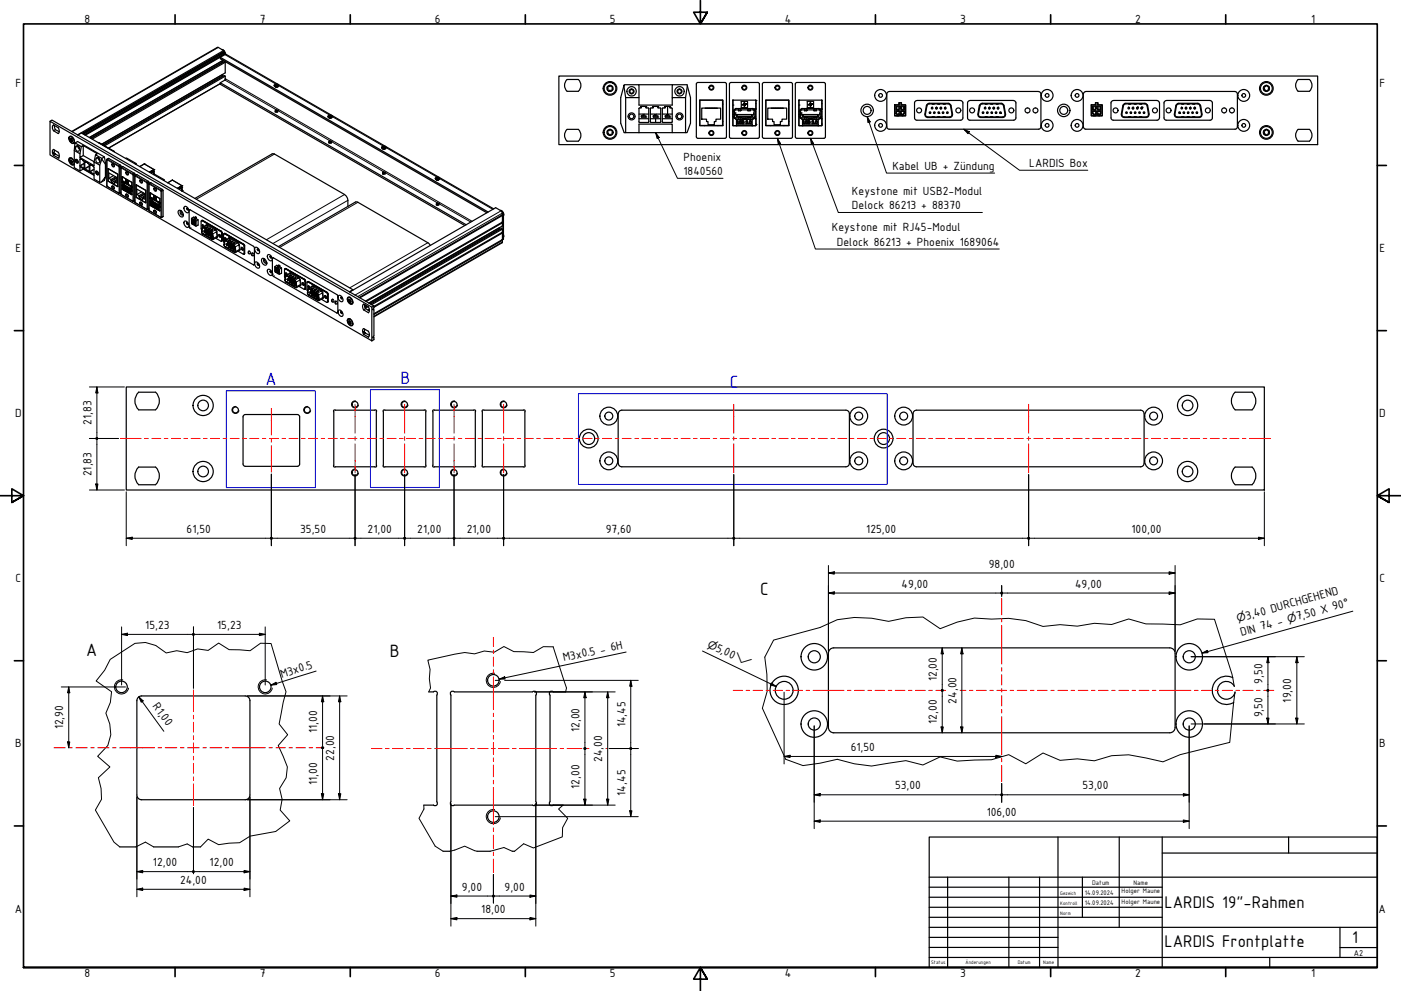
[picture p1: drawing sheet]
<svg xmlns="http://www.w3.org/2000/svg" width="594mm" height="420mm" viewBox="0 0 594 420" stroke-linecap="round" stroke-linejoin="round" font-family="sans-serif">
<defs><g id="words">
<g font-size="8.1" fill="#00f">
<text x="112.5" y="163.3">A</text>
<text x="169.8" y="162.9">B</text>
<text x="309.4" y="164.6">C</text>
</g>
<g font-size="8.1">
<text x="322.4" y="252.4">C</text>
<text x="36.5" y="278">A</text>
<text x="165.4" y="278.6">B</text>
</g>
<g font-size="7.7">
<text x="493.8" y="385">LARDIS 19&quot;-Rahmen</text>
<text x="493.8" y="401.3">LARDIS Frontplatte</text>
<text x="573.3" y="400">1</text>
</g>
<g font-size="5.4">
<text x="35.9" y="9.8">8</text>
<text x="110.2" y="9.8">7</text>
<text x="184.4" y="9.8">6</text>
<text x="258.6" y="9.8">5</text>
<text x="332.7" y="9.8">4</text>
<text x="407.2" y="9.8">3</text>
<text x="481.4" y="9.8">2</text>
<text x="556" y="9.8">1</text>
<text x="6.6" y="36.9">F</text>
<text x="584.9" y="36.9">F</text>
<text x="289.8" y="68.1">Phoenix</text>
<text x="436.4" y="70.9">LARDIS Box</text>
<text x="289.8" y="74.3">1840560</text>
<text x="378.4" y="72.1">Kabel UB + Zündung</text>
<text x="361.3" y="82.5">Keystone mit USB2-Modul</text>
<text x="361.3" y="88.8">Delock 86213 + 88370</text>
<text x="352.7" y="98.1">Keystone mit RJ45-Modul</text>
<text x="6.6" y="106.9">E</text>
<text x="354.8" y="104.3">Delock 86213 + Phoenix 1689064</text>
<text x="584.9" y="106.9">E</text>
<text x="6.5" y="176.9">D</text>
<text x="584.8" y="176.9">D</text>
<text x="38.7" y="180.1" transform="rotate(-90 38.7 180.1)">21,83</text>
<text x="38.7" y="202" transform="rotate(-90 38.7 202)">21,83</text>
<text x="79.1" y="225.9">61,50</text>
<text x="127.3" y="225.9">35,50</text>
<text x="155.9" y="225.9">21,00</text>
<text x="176.9" y="225.9">21,00</text>
<text x="197.9" y="225.9">21,00</text>
<text x="256.9" y="225.9">97,60</text>
<text x="367.3" y="225.9">125,00</text>
<text x="479.8" y="225.9">100,00</text>
<text x="419.3" y="240.6">98,00</text>
<text x="6.6" y="246.9">C</text>
<text x="382.3" y="249.2">49,00</text>
<text x="455.9" y="249.2">49,00</text>
<text x="584.9" y="246.9">C</text>
<text x="528.6" y="262.7" transform="rotate(-16 528.6 262.7)">3,40 DURCHGEHEND</text>
<text x="550.2" y="263.1" transform="rotate(-16 550.2 263.1)">7,50 X 90°</text>
<text x="61.6" y="266.6">15,23</text>
<text x="92.1" y="266.6">15,23</text>
<text x="526.5" y="269.7" transform="rotate(-16 526.5 269.7)">DIN 74 -</text>
<text x="303.2" y="275.8" transform="rotate(26 303.2 275.8)">5,00</text>
<text x="239.1" y="280.5" transform="rotate(-12 239.1 280.5)">M3x0.5 - 6H</text>
<text x="119.4" y="287.4" transform="rotate(-17 119.4 287.4)">M3x0.5</text>
<text x="397.2" y="288.8" transform="rotate(-90 397.2 288.8)">12,00</text>
<text x="535.3" y="289.9" transform="rotate(-90 535.3 289.9)">9,50</text>
<text x="64.6" y="299.4" transform="rotate(54 64.6 299.4)">R1,00</text>
<text x="405.6" y="298.4" transform="rotate(-90 405.6 298.4)">24,00</text>
<text x="547.6" y="297.9" transform="rotate(-90 547.6 297.9)">19,00</text>
<text x="535.3" y="304.1" transform="rotate(-90 535.3 304.1)">9,50</text>
<text x="26.8" y="309.3" transform="rotate(-90 26.8 309.3)">12,90</text>
<text x="134.5" y="310.9" transform="rotate(-90 134.5 310.9)">11,00</text>
<text x="245.7" y="310.5" transform="rotate(-90 245.7 310.5)">12,00</text>
<text x="265.2" y="308.4" transform="rotate(-90 265.2 308.4)">14,45</text>
<text x="397.2" y="306.9" transform="rotate(-90 397.2 306.9)">12,00</text>
<text x="6.5" y="316.9">B</text>
<text x="584.8" y="316.9">B</text>
<text x="141.7" y="322.6" transform="rotate(-90 141.7 322.6)">22,00</text>
<text x="255.4" y="323" transform="rotate(-90 255.4 323)">24,00</text>
<text x="360.7" y="318.4">61,50</text>
<text x="134.5" y="332.8" transform="rotate(-90 134.5 332.8)">11,00</text>
<text x="245.7" y="334.5" transform="rotate(-90 245.7 334.5)">12,00</text>
<text x="379.5" y="334.7">53,00</text>
<text x="459" y="334.7">53,00</text>
<text x="265.2" y="337.3" transform="rotate(-90 265.2 337.3)">14,45</text>
<text x="418.4" y="345.9">106,00</text>
<text x="64.8" y="367.3">12,00</text>
<text x="88.8" y="367.3">12,00</text>
<text x="76.3" y="374.8">24,00</text>
<text x="195.9" y="377.6">9,00</text>
<text x="213.9" y="377.6">9,00</text>
<text x="6.3" y="386.9">A</text>
<text x="204.1" y="387.2">18,00</text>
<text x="584.6" y="386.9">A</text>
<text x="35.9" y="414.1">8</text>
<text x="110.2" y="414.1">7</text>
<text x="184.4" y="414.1">6</text>
<text x="258.6" y="414.1">5</text>
<text x="332.7" y="414.1">4</text>
<text x="407.2" y="414.1">3</text>
<text x="481.4" y="414.1">2</text>
<text x="556" y="414.1">1</text>
</g>
<g font-size="4.6">
<text x="524.8" y="263.8" transform="rotate(-16 524.8 263.8)">⌀</text>
<text x="546.4" y="264.1" transform="rotate(-16 546.4 264.1)">⌀</text>
<text x="299.7" y="274.1" transform="rotate(26 299.7 274.1)">⌀</text>
<text x="310.9" y="279.5" transform="rotate(26 310.9 279.5)">⌵</text>
</g>
<text font-size="3.9" x="574.1" y="405.1">A2</text>
<g font-size="3">
<text x="463.1" y="375.1">Datum</text>
<text x="480.6" y="375.1">Name</text>
<text x="460" y="379.4">14.09.2024</text>
<text x="460" y="383.6">14.09.2024</text>
<text x="475.6" y="378.8">Holger Maune</text>
<text x="475.6" y="383.1">Holger Maune</text>
</g>
<g font-size="2.3">
<text x="449.6" y="379.4">Gezeich</text>
<text x="449.6" y="383.6">Kontroll</text>
<text x="449.6" y="387.9">Norm</text>
<text x="394.8" y="408.8">Status</text>
<text x="409.4" y="408.8">Änderungen</text>
<text x="431.5" y="408.8">Datum</text>
<text x="442.4" y="408.8">Name</text>
</g>
</g></defs>
<!-- layer: Sichtbar (ISO) -->
<g fill="none" stroke="#000" stroke-width=".51">
<path d="M93.4 24.3l2.2-1.3 .3 .1 113.5 65.5M93.4 35.5l-47.4 27.3M94 21a1.64 1.64 0 0 1 1.5 1.6M94.2 22.3l.1 .1M94.4 25.7l.3 .7M94.4 31.6l.3 .7M94.4 31.6l-51.3 29.5 52.4-30.2v-4.5l-.4-.3-56.4 32.6M94.4 26.3l-56 32.3M94.4 32.1l-50.8 29.3M94.6 25.6l-56.7 32.7 56.5-32.5M94.6 22.5l.2 .6M94.6 22.7l.4 .3"/>
<path d="M94.7 22.5l-.3-.2-59.4 34.3M94.7 22.1l.9 .5v.4M94.7 22.5l-59.4 34.3M94.8 22v-.6l-2.7-1.3-61.7 35.6M94.8 21.6l.4 .9M94.8 21.4l-61.9 35.8M94.8 22l-59.9 34.6M94.8 22l.1 .2M95.4 22.8l-59.5 34.3M95.4 22.8l.1 .3M95.5 32.3v1.5M95.5 32.3l-.4-.3-51.2 29.6"/>
<path d="M95.5 26.4l-56.4 32.6M95.5 32.3l-51.2 29.5M95.5 33.4h.1M95.6 33.4l-.2 .6-2 1.1M95.6 33.4l-.1 .2M95.6 22.6l-.2 .2M116.3 36.2a1 1 0 0 0 .9 .7 1 1 0 0 0 1-.7M116.3 36a.98 .98 0 0 1 1-.4 .98 .98 0 0 1 .8 .8 .98 .98 0 0 1-1 .4 .98 .98 0 0 1-.8-.8zM116.6 36.7l.2 .2M116.6 36h1.2a.58 .58 0 0 1-.6 .6 .58 .58 0 0 1-.6-.6zM116.8 36.8h.9M116.8 36.2v.1"/>
<path d="M116.8 36.3l.2 .2M116.8 36.3l.2 .1M116.8 36v.2M116.9 36l-.1 .2M116.9 36h.3M116.9 36.3h.1M116.9 36.1v.2M117 36.3h.4M117 36.4v.1M117.2 36.4l-.2 .1M117.2 36.4h.3M117.2 36h.2"/>
<path d="M117.3 35.9l-.4 .1M117.4 36l.3 .2M117.4 36l.3 .1M117.4 36.3l.1 .1M117.4 36v.3M117.5 36.4h.1M117.5 36.4l-.3 .1M117.5 36.3v.1M117.7 36.2l-.2 .2M117.7 36.2l-.1 .2M117.9 36.7l-.3 .2M237 32.2h321.7v29.1h-321.7z"/>
<path d="M245.2 33.7h-4.7a3.5 3.5 0 0 0 0 5h4.8a3.5 3.5 0 0 0 0-5M257.5 36.9l.7-.2 .4-.5 .5 .5a.49 .49 0 0 1 .7 .1 .49 .49 0 0 1-.2 .7l.2 .5-.7 .1-.3 .7-.5-.6h-.7l.2-.8zM264.5 36.4l-1.3 5v10.8l1.5 4h.6v-14.8M264.7 35.9h6.3v5.5h-5.7zM271 35.9h14.1M291.5 36.4l-.8 5M295.5 35.2l11.9-.2 .6 .4v22.6l-.4 .6-11.7 .1-.6-.5zM301.3 36.4h.7M315.3 36.4h.7M321.3 35l.7 .6v22.4l-.7 .7M321.4 35h-11.4l-.6 .4-.1 22.6 .7 .7h11.4M329.3 36.4h.7"/>
<path d="M335.3 35h-11.4l-.6 .4v22.6l.6 .7h11.4M335.4 35l.6 .6v22.4l-.6 .7M343.3 36.4h.7M349.3 35l.7 .6v22.4l-.7 .7M349.4 35h-11.5l-.6 .4-.1 22.6 .7 .7h11.5M376 39.8v14M376 39.8l.3-.7 .7-.3h63.4l.7 .3 .3 .7M441.4 39.8v14M459.4 39.8v14M523.7 38.8l.7 .3 .3 .7M523.7 38.8h-63.3l-.7 .3-.3 .7M524.7 39.8v14"/>
<path d="M535.9 36.8l.7-.1 .2-.5h.4l.3 .5 .7 .1-.4 .6 .4 .7-.7 .1-.5 .6-.4-.6-.5 .1-.2-.4 .3-.5zM550.4 33.7h4.9a3.5 3.5 0 0 1 0 5h-4.9M550.5 33.7a3.5 3.5 0 0 0 0 5M21.2 51.4l136.5 78.8v14.3l-136.5-78.8zM21.2 51.4l.8-.5 136.6 78.8-.9 .5M22.7 55.4l-.5-1v-.9l.5-.5 2 1.1 .4 1.6-.4 .9M22.7 55.4l2 1.2M22.8 53.1h.1M23.1 53.2l.4 1.8M23.5 55l1.6 .9M23.5 55l-.8 .4M24.7 56.6h.1"/>
<path d="M29.4 58a1.77 1.77 0 0 1 2.2 2.2l-.1 .4a1.61 1.61 0 0 1-2.3-1.6zM29.6 58a1.77 1.77 0 0 1 1.5 2.6 1.72 1.72 0 0 1-1.5-2.6zM29.7 58.8h.4l.4 .4a.44 .44 0 0 1 .2 .6 .44 .44 0 0 1-.6 .2zM29.7 58.8a.79 .79 0 0 1 .9 .4 .79 .79 0 0 1-.2 .9l-.7-.5zM30.1 58.8l-.3 .6M30.1 59.2l.4 .6M30.2 58.8l-.2 .2M30.5 58h-.9M30.5 59.5h.1M30.6 59.7l-.2 .2M31.6 59.9l-.5 .7M33 57.3l1.5-.9 115.2 66.5-1.6 .8"/>
<path d="M116.7 47.3v.2M116.8 46.7l.9 .1-.9 .2zM116.8 46.7l-.1 .8 .1-.5M116.8 47l.4 .7 .3-.6M117.5 47v.1M117.7 46.8v.7l-.2-.4M117.7 47.1v.4M139.1 49.3a.96 .96 0 0 0 .9 .7 .96 .96 0 0 0 .9-.7M139.3 48.9l1-.1 .5 .3a.86 .86 0 0 1-.8 .8 .86 .86 0 0 1-.9-.8zM139.3 49.8l.3 .2M139.4 49.2h1.2a.58 .58 0 0 1-.6 .5 .58 .58 0 0 1-.6-.5zM139.5 49.4h.1"/>
<path d="M139.6 50h.8M139.6 49.4l.2 .2M139.6 59.8l.9 .1-.9 .3zM139.6 59.8l-.1 .8 .1-.4M139.6 49.2l-.1 .2M139.7 49.1l-.1 .3M139.7 49.1h.3M139.7 49.4h.1M139.7 49.3v.1M139.8 49.4h.3M139.8 49.6h.1M140 49.1h.1"/>
<path d="M140.1 49.1h-.4M140.1 49.1l.3 .2M140.1 49.1l.4 .2M140.1 49.4l.1 .2M140.1 49.1v.3M140.2 49.6h-.4M140.2 49.6h.1M140.3 49.5v.1M140.3 49.4v.2M140.4 49.3h.1M140.4 49.3l-.1 .2M140.5 49.3l-.2 .2"/>
<path d="M140.5 59.9v.8l-.3-.5M140.7 49.8l-.4 .2M245.2 54.8l-4.7 .1a3.5 3.5 0 0 0 0 5l4.8-.1a3.5 3.5 0 0 0 0-4.9M257.6 55.5l.7-.1 .2-.5h.4l.2 .5 .7 .1-.3 .6 .3 .6-.7 .2-.4 .5-.4-.5h-.6zM265.3 56.2h19.8M270.9 51.6l.3 .3h3.6M271 41.4v3.2h14.1v-3.2h5.6v14.8h-5.6v-3.6h-14.1v3.6M271 48.4h1.7v.7M271 46v5.7M271 50.3h4.1M271.8 45.6v-.5h2.2l-.1 .5M271.9 45.5l-1 .5"/>
<path d="M272 49.1h1.9v.5h-1.9zM272 49.1v.5h1.9M272.7 48.7h.4M273.9 45.5l.1 .3h.8M274.9 45.8l.2 .2v5.8l-.2 .1M275.1 48.4h-2v.7M275.8 48.4h2v.7v-.4h.4M275.8 50.3h4.4M276.9 45.6v-.5h2.2l-.1 .5M276.9 45.5l-1.1 .5v5.8l4.1 .1M277.1 49.1h1.9v.5h-1.9zM277.1 49.1v.5h1.9"/>
<path d="M278 50.3v1.6M279 45.5l.1 .3h.8M279.9 45.8l.3 .2v5.8l-.3 .1M280.2 48.4h-2v.7M280.9 48.4h2v.7v-.4h.4M280.9 50.3h4.2M281.9 45.8l-1 .2v5.8l3.9 .1M282 45.6l-.1-.5h2.3l-.1 .5M282 45.5l-.1 .3M282.1 49.1h1.9v.5h-1.9zM282.1 49.1v.5h1.9M283.1 45.1v3.6"/>
<path d="M284.1 45.5l.7 .3M284.8 45.8l.3 .2v5.7l-.3 .2M285.1 48.4h-1.8v.7M285.1 41.4v-5.5h6.2l1.5 5.5v10.8l-1.5 4h-.6M296.7 42.5h9.9v10.8h-9.9zM297.6 45.8h8v4.7h-2v1h-.7v1.4h-2.7v-1.4h-.6v-1h-2zM298.8 53.2v.1M299 45.8h.5M299.7 45.8h.4M300.4 45.8h.4M301.1 45.8h.3M301.3 57.2h.7"/>
<path d="M301.7 45.8h.4M302.4 45.8h.4M303 45.8h.5M303.7 45.8h.4M304.4 53.2v.1M306.4 53.2v-10.7h-9.7v10.7h9.9M306.4 51.5h.2M306.4 44.2h.2M310.8 42.5h9.7v10.8h-9.7zM310.8 42.5v10.7l9.6 .1v-2.8M310.8 49.4l.3 .2M310.9 47.2v2.2"/>
<path d="M310.9 42.4l-.1 .2M311.1 47l-.3 .2M311.3 46.3v.6l.5-.5M311.3 49.6v.7M311.5 49.7l.3 .3M311.5 46.9v2.7h-.4M311.5 47.9h.2v.8h-.2M311.5 46.4v.1M311.8 50.2l-.5-.4 .5 .5M311.8 46.6l-.7 .4M311.8 46.3l-.5 .5M311.8 50.2h.1"/>
<path d="M311.8 46.3h.1M311.8 46.4h.1M311.9 46.2l-.1 .4h7.7l.7 .4M312.1 53.3h.1M312.1 46h7.1M312.1 46l-.2 .2M312.3 50.8l.2 2.2M312.3 48.6l.2 .1M312.3 50.8h6.7M312.4 53.3h.1M312.4 52.9h6.4M312.5 48.7h6.3v.7h-6.3z"/>
<path d="M312.5 49.4l-.2 .2M312.7 51.2l.2 1.1 .2 .1 .4-1.2-.2 1.3-.6-.3zM313.1 46.6l.1 .4-.1-.4M313.1 50l.1-.4-.1 .4M313.2 49.6h.9M313.2 47h.9M313.9 51.2l.6 .2h-.6l.6 .8-.1 .2-.7-.2h.7zM314 46.6l.1 .3M314.1 46.7v.1M314.1 46.9h.1M314.1 49.7h.1M314.1 49.8h.1"/>
<path d="M314.1 46.6v.2M314.1 49.8v.2M314.1 49.7l-.1 .3M314.1 49.7l.1 .3M314.2 46.6l-.1 .3M314.3 43.1l2.6-.1 .1 2.5h-2.7M314.3 43.1v2.4M314.5 44.4h.8l.5-.5-.5 .6zM314.8 51.2l.7 .3v.7l-.3 .3h-.4zM314.9 51.9h.5l-.1 .4-.4 .1zM314.9 51.3h.3v.4h-.3zM315 50.2h1.3"/>
<path d="M315 50v.4M315 50.4l-.2 .2M315.3 57.2h.7M315.6 44.9l.6-.5-.5 .5v.5zM315.6 43.2l.1 .5-.6 .6zM316 44l.7 .1h-.7l-.5 .6zM316.3 50h-4.5l.3 .6h2.7M316.3 50l.2 .6h2.7l.2-.6M316.4 51.2l.3-.1 .4 .4v.7l-.4 .3-.5-.4 .7 .2 .1-.3-.4-.2 .3-.3-.2-.3-.4 .3zM317.1 46.6l.1 .4zM317.2 49.6l-.1 .4zM317.2 49.6h.9"/>
<path d="M317.2 47h.9M317.4 52.3h.1M318 51.3h.4l.1 .5-.3 .6-.3-.2zM318.1 50v-.4l.1 .4M318.1 46.6v.4l.1-.4M318.8 49.4l-6.5 .2v-1h6.7v1M319 50.8l-.1 2.2M319 53.3h-.2M319 48.6l-.2 .1M319.2 46l.2 .2M319.2 53.3h-.1M319.4 50.2l1 .1"/>
<path d="M319.4 46.3h1M319.4 46.4h.1M319.4 46.2v.4M319.5 46.3v.1M319.5 50.2v.1M319.8 46.9v2.7h.4M319.8 47.9v.8M319.8 50.1v.2M319.8 50.1h.6M319.8 49.7l-.3 .3h-3.2M320 46.3v.6l-.5-.5M320 49.7l-.5 .5"/>
<path d="M320.2 46.5v3.5M320.2 46.3h.1M320.2 50.1v.2M320.4 46.1l.1 .1M320.4 42.4l.1 3.8M320.4 46.3l.1 .2M320.4 50.3l.1 .1M320.4 46.3h-.6v.2M320.5 46.2l-.1 .1M320.5 43.9v.1M320.5 52.3v.1M320.5 50l-.1 .1"/>
<path d="M324.7 42.5h9.9v10.8h-9.9zM325.6 45.8h8v4.7h-2v1h-.7v1.4h-2.7v-1.4h-.6v-1h-2zM326.8 53.2v.1M327 45.8h.5M327.7 45.8h.4M328.4 45.8h.4M329.1 45.8h.3M329.3 57.2h.7M329.7 45.8h.4M330.4 45.8h.4M331 45.8h.5M331.7 45.8h.4"/>
<path d="M332.4 53.2v.1M334.4 53.2v-10.7h-9.7v10.7h9.9M334.4 51.5h.2M334.4 44.2h.2M338.8 42.5h9.8v10.8h-9.8zM338.8 42.5v10.7l9.8-.1M338.8 49.4l.3 .2M338.9 47.2v2.2M338.9 42.4l-.1 .2M339.1 47l-.3 .2M339.3 49.8l.6 .4-.3 .1zM339.3 46.3v.6l.5-.5"/>
<path d="M339.3 49.6v.7M339.5 49.7l.6 .9M339.5 46.9v2.7h-.4M339.5 47.9h.2v.8h-.2M339.5 46.4v.1M339.8 46.6h7.9l.7 .6-.2 2.4h-.4v-2.7M339.8 50h4.5M339.9 46.3l-.6 .5M339.9 46.2l-.4 .7-.4 .1M340.1 53.3h.1M340.1 50.6h2.7M340.1 46h7.1"/>
<path d="M340.1 46l-.2 .2M340.3 50.8l.2 2.2M340.3 48.6l.2 .1M340.4 53.3h.1M340.4 50.7l6.6 .1M340.4 52.9h6.4M340.5 50.7l-.2 .1M340.5 48.7h6.3v.7h-6.3zM340.5 49.4l-.2 .2M340.7 51.2l.4 1.2 .3-.2 .1-1-.2 1.3-.6-.3zM341.1 46.6l.1 .4 .1-.4M341.1 50l.1-.4 .1 .4"/>
<path d="M341.1 46.6h.1M341.1 50h.1M341.2 49.6h.9M341.2 47h.9M341.9 51.2l.6 .2h-.6l.6 .8-.1 .2-.7-.2h.7zM342 46.6l.1 .3M342.1 46.7v.1M342.1 46.9h.1M342.1 49.7h.1M342.1 49.8h.1M342.1 46.6v.2M342.1 49.8v.2"/>
<path d="M342.1 49.7l-.1 .3M342.1 49.7l.1 .3M342.2 46.6l-.1 .3M342.3 43h2.6v2.6h-2.6zM342.5 44.4h.8l.5-.5-.5 .6zM342.8 51.2l.7 .3v.7l-.3 .3h-.4zM342.9 51.9l.6 .2-.6 .3zM342.9 51.3h.3v.4h-.2zM342.9 51.7h.1M343 50.2h1.3M343 50v.4M343 50.4l-.2 .2"/>
<path d="M343.3 57.2h.7M343.6 44.9l.6-.5-.5 .5v.5zM343.6 43.2l.1 .5-.6 .6zM344 44l.7 .1h-.7l-.5 .6zM344.3 50l.2 .6h2.7l.2-.6M344.4 51.2l.3-.1 .4 .4v.7l-.4 .3-.5-.4 .7 .2 .1-.3-.4-.2 .3-.3-.2-.3-.4 .3zM345.1 50l.1-.4-.1 .4M345.1 46.6l.1 .4-.1-.4M345.2 49.6h.9M345.2 47h.9M345.4 52.3h.1M346 51.3h.4l.1 .5-.3 .6-.3-.2z"/>
<path d="M346 46.6l.1 .3M346.1 49.8h.1M346.1 49.7h.1M346.1 46.9h.1M346.1 46.7v.1M346.1 46.6v.2M346.1 49.8v.2M346.1 49.7l-.1 .3M346.1 49.7l.1 .3M346.2 46.6l-.1 .3M346.8 49.4l-6.5 .2v-1h6.7v1M347 53.3h-.2"/>
<path d="M347 50.8v2M347 48.6l-.2 .1M347 52.8l-.1 .2M347.2 53.3h-.1M347.2 46l.2 .2M347.4 50.2l1 .1M347.4 46.3h1M347.4 46.4h.1M347.4 46.2v.4M347.5 46.3v.1M347.5 50.2v.1M347.8 47.9v.8"/>
<path d="M347.8 50.1v.2M347.8 50.1h.6M347.9 49.7l-.4 .3h-3.2M348 46.3h.4M348 46.3l-.2 .2M348 46.3v.6l-.5-.5M348 49.7l-.5 .5M348.1 49.6l.1 .4M348.2 46.5l-.1 .5M348.2 46.3h.1M348.2 50.1v.2M348.4 50.5l.1 2.6"/>
<path d="M348.4 46.1l.1 .1M348.4 42.4l.2 .2M348.4 46.3l.2 .2M348.4 50.3l.1 .1M348.5 42.5v3.7M348.5 46.2l-.1 .1M348.5 52.8h.1M348.5 42.7h.1M348.5 43.9l.1 .1M348.6 52.3l-.1 .1M348.6 50l-.2 .1M376 53.8l.3 .7 .7 .3h63.4l.7-.3 .3-.7"/>
<path d="M379.3 44.4h1.9v-.9h1.1v.9h1.7v4.7h-4.7zM379.9 44.9h1.7v1.2l-.6 .6h-1.1zM379.9 47h1.7v1.6h-1.2l-.5-.5zM380.2 47.2h1.1v1.2h-1.1zM380.2 45.3h1.1v1h-1.1zM380.3 49.1h-.9v-4.6h4.6v4.6h-1.1M380.3 49.1h.3M380.3 49.1h2.6M380.8 49.1h.3M381.3 44.5v-.9h.9v.9M381.9 44.9h1.6v1.8h-1.1l-.5-.6zM381.9 47h1.6v1.1l-.5 .5h-1.1z"/>
<path d="M382.1 45.3h1.2v1h-1.2zM382.1 47.2h1.2v1.2h-1.2zM382.6 49.1h.3M387.8 43.6v6.4M387.8 50l.3 .7 .7 .3M388.8 42.7l-.7 .2-.3 .7M388.8 42.6l18.5 .1 .7 .2 .3 .7M392.4 48.4l.8-3.9 .8-.5 8.4 .1 .6 .8 .7 3.5M392.4 48.4l.3 .8 .7 .4h9.3l.7-.4 .3-.8M392.8 44.8l-.6 3.6M392.8 44.8l.3-.6 .9-.4h8.4l.9 1 .6 3.6a1.24 1.24 0 0 1-1.2 1.4h-9.3a1.24 1.24 0 0 1-1.2-1.4M394.3 47.9h.1"/>
<path d="M394.4 48.1h.1M395.2 49.6h1M395.2 44h1M395.3 45.5h.1M396.2 47.9h.1M397.1 45.5l-.4 .4 .4 .3M397.1 45.5h.1M397.1 45.5a.35 .35 0 0 0-.2 .5 .35 .35 0 0 0 .6 0 .35 .35 0 0 0-.3-.5M397.6 49.6h.9M397.6 44h.9M398 47.9h.1M398.1 48.1h-.1"/>
<path d="M399 45.5h.1M399 45.5l-.3 .4 .3 .3M399.9 49.6h1M399.9 44h1M399.9 48.1h.1M399.9 47.9h.1M400.8 45.5h.1M400.9 45.5l-.4 .4 .3 .3M401.7 48.1a.35 .35 0 0 1-.3-.5 .35 .35 0 0 1 .6 0 .35 .35 0 0 1-.2 .5M401.7 48.1h.1M401.8 47.9h.1M408.3 50l-.3 .7-.7 .3h-18.5"/>
<path d="M408.3 43.6v6.4M410.3 43.6v6.4M410.3 50l.3 .7 .7 .3h18.5l.7-.3 .3-.7M410.3 43.6l.3-.7 .6-.3 18.6 .1 .7 .2 .3 .7M414.7 48.4a1.24 1.24 0 0 0 1.2 1.4h9.2M414.9 48.4l.8-3.9 .8-.5 8.4 .1 .6 .8 .6 3.5M414.9 48.4l.2 .8 .8 .4h9.2M415.2 44.8l-.5 3.6M415.3 44.8l.3-.6 .9-.4h8.4l.9 1 .6 3.6a1.24 1.24 0 0 1-1.2 1.4M416.8 47.9h.1M416.8 48.1h.1M417.8 45.5h.1"/>
<path d="M417.7 49.6h1M417.7 44h1M417.7 45.5a.35 .35 0 0 0-.3 .5 .35 .35 0 0 0 .6 0 .35 .35 0 0 0-.2-.5M417.7 45.5h.1M418.7 47.9h.1M419.6 45.5l-.4 .4 .4 .3M419.6 45.5h.1M420 49.6h1M420 44h1M420.5 47.9h.1M420.5 48.1h.1M421.4 45.5l-.3 .4 .3 .3"/>
<path d="M421.4 45.5h.1M422.3 47.9h.1M422.3 49.6h1.1M422.3 44h1.1M422.4 48.1h.1M423.2 45.5a.35 .35 0 0 0-.2 .5 .35 .35 0 0 0 .6 0 .35 .35 0 0 0-.3-.5M423.3 45.5l-.4 .4 .4 .3M423.3 45.5h.1M424.2 48h.1M424.2 48.1a.35 .35 0 0 1-.3-.5 .35 .35 0 0 1 .6 0 .35 .35 0 0 1-.3 .5M424.2 48.1h.1M426.1 48.4l-.2 .8-.7 .4"/>
<path d="M430.8 43.6v6.4M459.4 53.8l.3 .7 .7 .3h63.3M462.7 44.4h1.8v-.9h1.1v.9h1.8v4.7h-4.7zM463.2 44.9h1.7v1.2l-.5 .6h-1.2zM463.2 47h1.7v1.6h-1.2l-.5-.5zM463.5 47.2h1.1v1.2h-1.1zM463.5 45.3h1.1v1h-1.1zM463.6 49.1h-.8v-4.6h4.6v4.6h-1.2M463.6 49.1h.3M463.6 49.1h2.6M464.2 49.1h.3M464.6 44.5v-.9h.9v.9"/>
<path d="M465.2 44.9h1.7v1.8h-1.2l-.5-.6zM465.2 47h1.7v1.1l-.6 .5h-1.1zM465.5 45.3h1.1v1h-1.1zM465.5 47.2h1.1v1.2h-1.1zM465.9 49.1h.3M471.1 50l.3 .7 .7 .3M471.1 43.6v6.4M472.1 42.7l-.7 .2-.3 .7M472.1 42.6l18.5 .1 .7 .2 .3 .7M475.5 48.4l.6-3.6 .6-.8 8.7-.2 1.1 .7 .8 3.9M475.5 48.4a1.24 1.24 0 0 0 1.2 1.4h9.3M475.7 48.4l.8-3.9 .9-.5 8.4 .1 .6 .8 .6 3.5"/>
<path d="M475.8 48.4l.2 .8 .7 .4h9.3M477.7 48.1h.1M477.7 47.9h.1M478.5 49.6h1.1M478.5 44h1.1M478.7 45.5h.1M478.6 45.5h.1M479.5 48.1a.35 .35 0 0 1-.3-.5 .35 .35 0 0 1 .6 0 .35 .35 0 0 1-.3 .5M479.5 48.1h.1M479.6 47.9h.1M480.5 45.5h.1M480.5 45.5a.35 .35 0 0 1 .3 .5 .35 .35 0 0 1-.5 .1 .35 .35 0 0 1 0-.5l-.1 .4 .3 .2"/>
<path d="M480.9 49.6h1M480.9 44h1M481.4 48.1h.1M481.4 47.9h.1M482.3 45.5h.1M482.3 45.5l-.3 .4 .3 .3M483.2 48.1h.1M483.2 47.9h.1M483.2 49.6h1M483.2 44h1M484.1 45.6h.1M484.1 45.5v.1"/>
<path d="M484.2 45.5l-.4 .4 .4 .3M484.2 45.5v.1M485.1 47.9h.1M485.1 48.1h.1M487 48.4l-.2 .8-.8 .4M487.2 48.4a1.24 1.24 0 0 1-1.2 1.4M491.6 50l-.3 .7-.7 .3h-18.5M491.7 43.6v6.4M493.6 50l.3 .7 .7 .3M493.6 43.6v6.4M494.6 42.7l-.7 .2-.3 .7M494.6 42.6h18.5"/>
<path d="M494.6 51h18.5M498.2 48.4l.8-3.9 .8-.5 8.4 .1 .6 .8 .7 3.5M498.2 48.4l.3 .8 .7 .4h9.3l.7-.4 .2-.8M498.6 44.8l-.6 3.6M498.6 44.8l.3-.6 .9-.4h8l.7 .2 .6 .8M500.1 47.9h.1M500.2 48.1h.1M501 49.6h1M501 44h1M501.1 45.5h.1M502 48.1a.35 .35 0 0 1-.3-.5 .35 .35 0 0 1 .6 0 .35 .35 0 0 1-.3 .5M502 48.1h.1"/>
<path d="M502 47.9h.1M502.9 45.5h.1M502.9 45.5a.35 .35 0 0 0-.2 .5 .35 .35 0 0 0 .6 0 .35 .35 0 0 0-.3-.5M503 45.5l-.4 .4 .4 .3M503.4 49.6h1M503.4 44h1M503.8 48.1h.1M503.9 47.9h.1M504.8 45.5h.1M504.8 45.5l-.4 .4 .4 .3M505.7 48.1h.1M505.7 47.9h.1"/>
<path d="M505.7 49.6h1M505.7 44h1M506.7 45.5h.1M506.6 45.5l-.3 .4 .3 .3M507.6 47.9h.1M509.1 44.8l.6 3.6a1.24 1.24 0 0 1-1.2 1.4h-9.3a1.24 1.24 0 0 1-1.2-1.4M513.1 42.7l.7 .2 .3 .7M514.1 50l-.3 .7-.7 .3M514.1 43.6v6.4M524.7 53.8l-.3 .7-.7 .3M535.9 55.5l.7-.1 .2-.5h.4l.3 .5 .7 .1-.4 .6 .4 .6-.7 .2-.5 .5-.4-.5h-.5l-.2-.3 .3-.5zM550.4 54.8l4.9 .1a3.5 3.5 0 0 1 0 4.9l-4.9 .1"/>
<path d="M550.5 54.9a3.5 3.5 0 0 0 0 4.9M22.4 63.5l.3-.1 2 1.2 .4 1.4-.4 1-2-1.2-.5-1zM23.1 63.6l-.4 1.1 .2 .5h.5l-.7-.5M23.4 65.2l.1 .1M23.5 65.3l1.6 1M23.5 65.3l-.8 .5M29.5 67.2a1.63 1.63 0 0 1 1.6 .8 1.63 1.63 0 0 1-.1 1.8 1.94 1.94 0 0 1-1.5-2.6zM29.7 68a.72 .72 0 0 1 .8 .4 .72 .72 0 0 1-.2 .9l-.5-.4zM29.7 68l.5-.1 .3 .5v.8l-.8-.6zM30 68.1l-.2 .3M30.1 68.2l.4 .7M30.5 67.1l-.9 .1"/>
<path d="M30.6 68.9l-.2 .1M30.7 68.6l-.2 .1M31.5 68.5l-.5-.9a1.02 1.02 0 0 0-1.6-.6 1.02 1.02 0 0 0 0 1.7l.9 1.1 .7 .2 .5-.4M31.5 69.4l-.4 .4M31.5 63.8v7.3l2.4 1.4M31.9 60.6l2.6 1.5-.6 3.1-2.4-1.4zM31.9 60.6l1-.6 11.4 6.5 .5 3.1v5.3M32 67.7a.82 .82 0 0 1 1 .4 .82 .82 0 0 1-.2 1l-.7-.5zM32.1 67.6a1.02 1.02 0 0 0 .9 1.5M32.1 62.1a1.04 1.04 0 0 1 1.4 0 1.04 1.04 0 0 1 .2 1.4 .9 .9 0 0 1-1.1 .6 .9 .9 0 0 1-.6-1.2zM32.2 67.9a.53 .53 0 0 1 .7 .3 .53 .53 0 0 1-.3 .7zM33 61.8l.7 1.5"/>
<path d="M33.4 62.1l.3 .7M33.9 66.8l6 3.4v-1.5l2.4 1.3v7.3l-2.4-1.4v-1.8l-6-3.4v1.8l1.4-1M34.2 67.3l1 .5M34.2 67.5l-.3-.1v2.9l1.7 1.1 .1-2.9-.5-.6M34.2 67.3v.1M34.2 67.4l.1 .1M34.3 67.5h.1M34.5 62.1l.8-.4v4.3l-1.4 .8v-1.6M34.5 67.4l-.2 .1M35.2 67.8v.1M35.2 67.9v.1M35.3 61.7l6 3.5-.8 .4"/>
<path d="M35.3 66l4.6 2.6M35.3 71.7l4.6 2.6M36 68.6l1.4 .5 .4 .7v2.8l-1.9-1.2zM36.7 68.6l-.3 .2M38.5 70l-.4-.1v2.8l1.7 1.1 .1-2.9-.4-.4M38.6 70l.9 .5M38.6 70h.1M38.9 69.9l-.3 .1M39.5 70.5h.1M40.6 72.9l.4 .9 .7 .3M40.6 72.7a.83 .83 0 0 1 1.1 .4 .83 .83 0 0 1-.3 1l-.6-.5zM40.8 72.6l-.2 .3"/>
<path d="M40.8 72.9a.53 .53 0 0 1 .7 .2 .53 .53 0 0 1-.2 .7zM41 66.8a1.16 1.16 0 0 1 1.3 1 1.16 1.16 0 0 1-.9 1.3l-.7-.8-.1-.9zM41.6 66.8l.8 1.5M41.7 60.5l6.7 3.7M42 67.1l.4 .7M43 77.2l1.8-2.3-.5 1.6-2 .8M43.2 67.5l1.6 2.1M43.2 67.2l-2.7-1.6-.6 3.1M43.2 67.5l-.9 2.5M44.3 66.5l-1.1 .7v.3M44.7 69.6v5.4M45.8 71.5l4.2 2.4v5.3l-4.2-2.4z"/>
<path d="M45.8 71.5l4.1 2.3v5.3l-4.1-2.3zM45.8 76.8h.1M46.2 75.6v-2.3l3.4 2v2.3l-.9-.5 .9-.5M47.8 69.4l.5 .4 .1 .7M47.8 78.9l.5 .4 .1 .7M48.1 74.5l-1.9 1.1 .9 .5M48.3 69.8v.1M48.3 79.3v.1M48.3 64.2l.2 .1M48.3 64.2h-.1M48.5 64.3v.1M48.7 77.1v.5l-.2-.2 .2-.1"/>
<path d="M49 75l-1.9 1.1v.5M49.5 75.2l-2.4 1.4 .2 .2M49.6 76.1l-2.3 1.3 1.2 .7v-.7M49.6 75.5l-2.3 1.3v.6M51.3 71l-.2-1-5-2.8-.7 .3-.1 11.5 5.2 3 .7-.4M51.8 77.3v-2.4l4.1 2.4v5.3l-4.1-2.4v-1.7M51.8 77.3v1.2M51.8 78.5h.3M51.8 78.5v1.6M51.8 77.2v.1M51.8 74.9v2.3M52.1 76.9l.2 .1"/>
<path d="M52.1 77.1l-.3 .1M52.1 78.6l.2 .2M52.1 78.5h.1M52.1 77.2h.1M52.2 78.5l.1 .3M52.2 77.2l-.4 .1M52.2 77l3.3 1.9M52.2 77.2l3.2 1.8M52.3 77l3.3 2M52.3 77l-.1 .2M52.3 77l-.2 .1M52.3 78.8v.5l1.1 .6"/>
<path d="M52.5 78.4l2.7 1.5v.4l-2.7-1.5zM52.5 78.2v.2M52.5 79.4v1M52.6 79.6v.1M52.6 79.6l.1 .5M52.6 79.6l.2 .8 .2-.6-.1 .6M52.6 77.4h.1M52.7 79.6l-.1 .5M52.7 77.5l.3 .1M52.7 77.5l-.1 .2M52.7 77.4l-.1 .6M52.9 79.8v.5"/>
<path d="M53 79l.5 .4M53 79.1h.1M53.1 77.7l-.5 .3M53.2 77.8l-.6 .2M53.3 67.2l.3-.2 4.1 2.3M53.3 79.9l.2 .2M53.3 77.8l-.8 .4 2.8 1.7 .3-.2M53.3 79.9l-.2 .1M53.3 79.9l-.1 .1M53.3 77.2l.5 .4v-.3M53.3 76.1h.1M53.3 76.1l1.1 .6v1.2"/>
<path d="M53.3 76.1v1.2l1.1 .7M53.4 76.8h.6l-.2 .1M53.4 79.9l.3-.4 .5 .4-.2 .3M53.5 76.8l.2 .2M53.5 76.8h.1M53.5 79.9l.5 .3M53.7 72.9l.5 .4 .1 .7M53.7 76.8l.1 .1M53.7 79.7l-.2 .2M53.7 79.7l.5 .2M53.7 79.5v.2M53.8 77.2l.2-.2z"/>
<path d="M53.8 76.7l.2-.3-.3 .4M53.9 76.8h.1M53.9 76.9h-.1M53.9 76.4l-.3 .5M53.9 77.6l.5 .3M54 76.9l.4 .2M54 76.7l-.3 .1M54 77l.4 .1M54.1 76.9l.3 .2M54.1 77.1l-.3 .5 .4-.5-.2 .2M54.1 76.9l-.3 .3M54.2 73.3h.1"/>
<path d="M54.4 77.9v.1M54.6 80v.1M55.2 79.9l.1 .5-.7-.3M55.4 78.8l.4 .4M55.5 78.9h.1M55.6 78.9v.1M55.6 79l.2 1.9M55.6 79.4v1.3M55.7 79l.1 .4M55.8 79.4l-.1 1.4M55.8 79.4h.1M57.3 74.4l-.2-.8-5-2.9-.9 .3 .1 11.4 5.2 3 .6-.3"/>
<path d="M57.3 69.5l.4-.2v.4M57.7 78.3l4.1 2.5v5.2l-4.1-2.3zM59.6 76.3l.6 .4 .1 .7M60.1 76.7l.1 .1M61.2 69.5l-2 1.1M61.2 69.5l4.1 2.4M61.2 69.5h-.1M63.1 77.9l.8-.5 5.2 3.2 .1 11.1-.7 .5-5.3-2.9zM63.2 77.8l-.3-.9-4.8-2.8-.9 .4v11.3l5.2 3 .7-.3M64.2 73.1h.1M64.3 72.5l-.9 .6 .8-.5v.6M64.3 73.1l.9-.5v1.2"/>
<path d="M64.3 73.1h.1M65 72.7l.1 1.3M65.1 73.8h.1M65.2 74l.3-.2 4.1 2.4M65.2 73.8h.1M65.3 71.9l-.1 1.9M65.3 73.8v.2M65.3 71.8v.1M65.3 73.8v.1M65.5 79.7l.6 .4 .1 .7M69.3 76.4l.3-.2v.4M73 76.4l-1.9 1.1"/>
<path d="M73.1 76.4h-.1M73.2 76.4l4 2.3M76.1 80h.1M76.2 79.4l-.9 .5 .8-.5v.5M76.2 80l.8-.5v1.2M76.2 80h.1M77 79.5v1.3M77.2 78.8l-.1 1.8M77.2 78.7v.1M139.5 60.5v.2M139.6 60.2l.3 .6 .3-.6M140.2 60.2h.1"/>
<path d="M140.5 60.2v.5M161.8 62.5a1 1 0 0 0 1 .7 1 1 0 0 0 .9-.7M161.9 62.3a.98 .98 0 0 1 1-.4 .98 .98 0 0 1 .7 .8 .98 .98 0 0 1-1 .4 .98 .98 0 0 1-.7-.8zM162.1 63l.3 .2M162.2 62.3h1.2a.61 .61 0 0 1-.6 .5 .61 .61 0 0 1-.6-.5zM162.2 73.6v.2M162.3 63.1h.9M162.3 62.5l.1 .1M162.3 62.6l.3 .2M162.3 72.9l1 .2-.9 .2zM162.3 72.9v.9l.1-.5M162.4 62.6l.2 .2"/>
<path d="M162.4 62.3l-.1 .2M162.4 62.6h.5M162.4 62.3v.1M162.4 62.3h.4M162.4 62.4l-.1 .1M162.4 73.3l.3 .7 .3-.6M162.4 62.5v.1M162.8 62.3h.1M162.8 62.2l-.4 .1M162.9 62.3l.2 .1M162.9 62.3l.3 .1M162.9 62.6l.1 .1"/>
<path d="M162.9 62.3v.3M163 62.7l-.4 .1M163 62.7h.1M163 73.3v.1M163.1 62.6v.1M163.1 62.4l.1 .1M163.1 62.7h.1M163.2 62.5l-.1 .2M163.3 73.1l-.1 .7-.2-.4M163.3 73.4v.4M163.4 63l-.3 .2M184.6 75.6a.96 .96 0 0 0 .9 .7 .96 .96 0 0 0 .9-.7"/>
<path d="M184.8 75.2l1.1-.1 .5 .3a.86 .86 0 0 1-.9 .8 .86 .86 0 0 1-.8-.8zM184.8 76.1l.4 .2M185 75.5l.7-.2 .4 .2a.58 .58 0 0 1-.6 .5 .58 .58 0 0 1-.5-.5zM185 75.7h.2M185 75.7h.1M185.1 76.2h.9M185.1 75.7l.3 .2M185.2 75.7l.2 .2M185.2 75.5l-.1 .2M185.2 75.5l-.2 .2M185.2 75.7h.5M185.2 75.4v.1"/>
<path d="M185.2 75.4h.5M185.2 75.4h.4M185.2 75.6v.1M185.4 75.9h.1M185.7 75.4l.3 .1M185.7 75.4h.1M185.7 75.9h-.3M185.7 75.4l.2 .1M185.7 75.4v.5M185.7 75.9h.1M185.8 75.9h-.4M185.9 75.8l-.1 .1"/>
<path d="M185.9 75.7v.2M185.9 75.5l.1 .1M185.9 75.6v.2M185.9 75.6h.1M186 75.6l-.1 .2M186.2 76.1l-.3 .2M51.8 80.1l.1 .1M51.8 80.2h.1M51.9 80.2l4 2.3M52.5 80.4l2.7 1.6M52.5 80.3l2.7 1.7M52.6 80.1l.2 .2"/>
<path d="M52.6 80.1h.1M52.7 80.1l.1 .2M52.8 80.3h.1M53 80.4l.3 .2M53 80.4h.1M53.1 80.1h.4M53.1 80.1l.2 .5M53.1 80.4l.1 .2M53.1 80.4h.1M53.1 80.4h-.1M53.1 80.4l.2 .2M53.2 80.1l.3 .4"/>
<path d="M53.2 80.1l.1 .5M53.2 80.1l-.1 .1M53.2 80.6h.1M53.5 80.1v.7l.3 .1-.2-.7M53.5 80.5l-.2 .2M53.5 80.1l.2 .1M53.5 80.1h.1M53.5 80.5l-.2 .1M53.5 80.8h.1M53.5 80.4v.1M53.6 80.3l-.1 .1M53.6 80.3l-.1 .2"/>
<path d="M53.6 80.6l-.1 .2M53.6 80.7l.1 .1M53.6 80.4h.1M53.7 82.3l.5 .4 .1 .7M53.7 80.2l.2 .6M53.7 80.6l-.2 .2M53.7 80.6l-.1 .2M53.7 80.8h.2M53.9 80.8l-.1 .1M54 80.2l1.2 .8M54.1 81l.3 .3 .1-.3M54.2 80.9l.1 .3"/>
<path d="M54.2 80.7h.1M54.2 80.9v.1M54.2 80.7l.2 .2M54.2 80.6h.2M54.2 80.9l.2 .2M54.2 80.9v.2M54.2 80.9h.1M54.2 82.7v.1M54.2 80.6v.1M54.3 80.7l.1 .1M54.3 81.1v.1M54.4 80.6l.1 .2"/>
<path d="M54.4 80.8h.1M54.4 80.8l-.2 .1M54.4 80.9v.2M54.4 80.6h-.1M54.4 81.1l-.1 .1M54.4 80.9h.1M54.5 80.9v.4M54.5 80.8l-.1 .1M54.5 81.1l-.1 .2M54.6 81.4h.1M54.6 81.3h.1M54.7 81.3v.1"/>
<path d="M54.7 81.3l-.1 .1M54.7 81.4h.1M54.7 81.4h-.1M54.7 80.1h.1M54.8 81l.3 .2-.1 .5zM54.8 80.9h.2M54.9 81l.1 .5M54.9 81.6v-.6l.2 .6M54.9 81.6h.2M54.9 80.9h.1M55 80.9l.2 .5M55.2 81.4l-.1 .2"/>
<path d="M55.2 82h.1M55.2 81.4h-.1M55.2 81v1M55.3 80.9l-.1 .1M55.4 80.9l-.1 .1M55.5 80.8h.1M55.5 80.7h.1M55.5 80.7l-.2 .2M55.5 80.8l-.1 .1M55.6 80.6v.2M55.6 80.8h.1M55.6 80.7l.1 .1"/>
<path d="M55.6 80.2l-.3 .2M55.8 80.9l.1 .1M55.8 80.9h.1M55.9 82.5h.1M55.9 81h.1M55.9 81.2h.1M57.7 83.6l4.1 2.3M57.7 83.6v-5.3l4.1 2.4v5.3M57.8 83.6l-.1 .1M58 82.5v-2.3l3.5 1.9v2.3l-.9-.5 .9-.4M59.6 85.8l.6 .3 .1 .7M60.1 81.3l-2.1 1.2 .9 .5"/>
<path d="M60.1 86.1l.1 .1M60.6 83.9v.5l-.3-.1 .3-.2M60.9 81.8l-2 1.2v.5M61.3 82.1l-2.4 1.4 .3 .1M61.5 83l-2.3 1.3 1.1 .6v-.6M61.5 82.3l-2.3 1.3v.7M63.7 84.1l-.1-2.3 4.2 2.4v5.3l-4.2-2.4v-1.7M63.7 84.1v1.3M63.7 84.1h.3M63.7 85.4h.3M63.7 87l-.1 .1M63.7 85.4v1.6"/>
<path d="M63.7 87v.1M63.7 81.8v2.3M63.8 87l4 2.4M63.9 83.7l.2 .2M64 84l-.3 .1M64 85.4l.2 .3M64 85.4h.1M64.1 85.4l.1 .2M64.1 83.9l3.2 1.8M64.1 84.1l3.1 1.8M64.1 84.1h-.1M64.1 83.9v.2"/>
<path d="M64.1 83.9h.1M64.1 83.9l3.3 2M64.2 85.6v.1M64.2 85.7l-.1 .4 1.2 .7M64.3 87.2l.1 .1M64.3 85.3l2.8 1.5v.4l-2.8-1.6zM64.3 85.1v.2M64.4 87.2l2.7 1.6M64.4 86.3l-.1 .9M64.4 87.3l2.7 1.6M64.5 86.5h.1M64.5 86.5l.1 .5"/>
<path d="M64.5 86.5l.1 .8 .3-.6M64.5 87l.1 .2M64.5 84.3h.1M64.5 84.4h.1M64.5 87h.1M64.6 87l.1 .2M64.6 86.5l-.1 .4M64.6 84.4l.2 .1M64.6 84.3l-.1 .5M64.6 87.2h.2M64.7 84.5l-.2 .1M64.8 86.7v.5"/>
<path d="M64.8 86.6v.6M64.8 86.6v.1M64.8 85.9l.5 .3M64.8 87.2v.1M64.8 86h.1M64.9 87.3l.2 .2M65 86.8l.3 .2M65 86.9l.2 .1M65 86.9l.2 .5M65 87.3l.1 .1M65 84.6l-.5 .2M65 87.2l.2 .2"/>
<path d="M65 87.2l-.1 .1M65 87.2v.1M65.1 86.9l.2 .5M65.1 87l.1 .4M65.1 86.9l-.1 .1M65.1 87.4h.1M65.1 84.6l-.6 .2M65.2 82.9l1.1 .6v1.3l-1.1-.6zM65.2 84.6l-.9 .5 2.9 1.6 .3-.2M65.2 87.4l-.1 .1M65.3 82.9v1.3l.4 .2v-.2M65.3 83.6l.2 .2"/>
<path d="M65.3 83.6l.3 .3M65.3 87h-.1M65.3 87v.7l.4 .1-.2-.8M65.3 87h.2M65.3 87.4l-.1 .1M65.3 83.6l.4 .1M65.3 86.8l.6 .3M65.3 87.4h-.1M65.5 87.2l-.1 .1M65.5 87.4l-.1 .2M65.5 87.3h.1M65.5 87.5l.3 .1"/>
<path d="M65.5 89.2l.6 .4 .1 .7M65.5 87l.2 .3M65.5 87.5l-.1 .1M65.5 86.5l.7 .2-.3 .4M65.5 86.5l-.2 .3M65.5 86.5h.1M65.6 86.5l.4 .3M65.6 86.4v.1M65.7 84.1l.2-.2zM65.7 83.8l.6 .2M65.7 87.3l.1 .3M65.7 83.5l.1-.2-.3 .4 .3-.2"/>
<path d="M65.7 87.3v.1M65.8 83.7h.1M65.8 83.2l-.3 .5M65.8 87.6l-.1 .1M65.8 84.4l.5 .4M65.8 83.6l-.1 .2M65.8 84.1l.2-.1-.2 .4M65.8 83.6l-.3 .2M65.9 87.1l1.2 .8M65.9 83.9l.3 .2M66 84.1h-.3l.1 .3M66 87.9l.2 .2"/>
<path d="M66 87.5l.3 .2M66 87.5l.4 .2M66 87.4h.2M66.1 87.8l.1 .3M66.1 87.8l-.1 .2M66.1 80.1l.1 .1M66.1 89.6h.1M66.1 87.7v.1M66.2 87.9v.2M66.2 87.4l.1 .4M66.2 84h.1M66.2 87.7h.1"/>
<path d="M66.2 87.4l-.2 .1M66.2 87.7h-.1M66.3 84l-.5-.2-.1 .3M66.3 87.7h-.2M66.3 87.8v.1M66.4 87.8v.3M66.4 88.1h-.2M66.4 87.7l-.1 .1M66.4 87.9v.2M66.6 88.2h.1M66.4 88l-.1 .2M66.5 88.2l.1 .1"/>
<path d="M66.5 88.2v.1M66.5 88.3h.1M66.6 86.9l-.1 .1M66.7 87.9l.3 .2-.1 .5zM66.7 87.9l.2 .5zM66.8 87.7l.3 .5M66.8 87.9l.1 .5M66.8 87.7l-.1 .1M67.1 88.9h.1M67.1 86.8l.1 .4-.7-.4M67.1 88.2l-.2 .3M67.1 87.9v1"/>
<path d="M67.1 88.2l-.1 .1M67.2 87.8l-.1 .1M67.2 87.8v.1M67.3 85.7l.1 .1M67.3 85.6l.4 .4M67.4 87.6h.1M67.4 87.5h.1M67.4 87.5l-.2 .3M67.4 87.6l-.2 .2M67.4 85.8h.1M67.4 87.5v.1M67.5 85.8l-.1 .1"/>
<path d="M67.5 85.8l.1 .5M67.5 87.6h.1M67.5 87.1l-.3 .1M67.5 86.3v1.2M67.6 86.3v1.5M67.6 85.8v.5M67.6 86.2v.1M67.6 86.3v1.4M67.6 87.8l.2 .1M67.7 87.7l-.1 .1M67.8 88.1h.1M67.8 87.9h.1"/>
<path d="M75.8 89.3a1.7 1.7 0 0 1 1.7 .8 1.7 1.7 0 0 1-.2 1.9 1.98 1.98 0 0 1-1.5-2.7zM76.5 89.6l.4-.1 .1 .9 .7 .5a.93 .93 0 0 1-1.2-.1 .93 .93 0 0 1 0-1.2zM77 80.6h.1M77 80.8h.1M77.1 80.6h.1M77.2 80.8l.1 .1M77.2 80.7v.2M77.2 80.6v.1M77.3 80.9v.1M78.2 93.8a1.61 1.61 0 0 1 1.6 .8 1.61 1.61 0 0 1-.1 1.8 1.94 1.94 0 0 1-1.5-2.6zM78.2 87.7a1.58 1.58 0 0 1 1.6 .7 1.58 1.58 0 0 1-.1 1.8 1.85 1.85 0 0 1-1.5-2.5zM80.2 89l.4-.1 26.9 15.5 .4 .6v7.2l-.4 .1-26.9-15.5-.4-.6z"/>
<path d="M81.4 92.9l.7 .4v.6l-.7-.2zM81.4 93.9l.7 .4v.8l-.5-.3zM81.5 95l-.3-.2v-2.2l1.9 1.1v2.2l-.6-.4M81.5 95l.3 .2M81.6 95h-.1M81.8 95.2l.7 .3M81.9 95.1l-.1 .1M81.9 94.1l-.5 .4M82 92.1l.5 .2M82 92.1l-.8 .5M82.1 93.3l-.7 .4M82.1 94.5l-.5 .3"/>
<path d="M82.2 93.4l.7 .4v.9l-.5-.4zM82.2 94.3l.7 .5-.2 .7-.5-.3zM82.5 95.5h.1M82.6 92.2l.4 .2M82.7 84.1l33-19 30.4 17.4 1.2 1.5 .2 3.5M82.7 93.6l-.5 .4M82.8 92.1l1.2 1.1-.1 2.3M82.9 92.1l.3 .2M82.9 94.8l-.7 .4M82.9 94.1l-.5 .2M83.2 92.3v.5M83.2 92.3l-.1 .5-.6 .3-.4-.2 .5-.7 .6 .1-.7 .8"/>
<path d="M84 95.4l-.9 .5M84 93.2l-.9 .5M85.4 93.6l.6-.1 8 4.6 .2 .4v3.5l-.2 .2M85.5 93.5l8.4 4.7 .2 .4-.1 3.6M85.6 97.6l-.3-.7 .1-3.3 8.5 4.9v3.8l-2.5-1.4M85.9 95.3l.2 .9-.2-.1-.2-.5 .2-.3 .7 .7M85.9 96.6l4 2.1 .3 2.8-4.4-2.5-.3-.7zM86 95.3l.3 .9M86.7 98.5h.1M87.1 97.5l.3-.2zM87.2 97.2v.1M87.3 97.2l-.4 .3 .3 .3"/>
<path d="M87.4 99.3l-.2 .1M87.4 98.9h.1M87.4 95.5l-1.7 1.1-.2 1.9 .3 .5 4.1 2.5 2-.8M87.5 98l.4 .3M87.6 99.4v.1M87.8 97.9l-1.1 .6M87.8 97.5l-1.2 .6 .1 .4M87.8 97.8v.4l.7-.3-1.1 .6v.4M87.9 97.9l.3-.2zM87.9 96.1v.1M87.9 98.9v.1M88.1 96.4l-.7 .2"/>
<path d="M88.1 99.1h.1M88.1 99.2l-.5 .3-.4-.1M88.1 99l-.9 .3M88.1 96.4l-.5 .3-.4-.2M88.1 97.6l-.3 .2M88.2 99.4h.1M88.2 99.3l.1 .1M88.3 96.3l-.2 .1M88.3 98.5l.3 .2M88.5 98.4l-1.1 .5M88.6 98.3v.4l.7-.4-1.1 .7v.4M88.6 100v.1"/>
<path d="M88.6 98.3l.4-.2zM88.6 98.3h.1M88.8 96.7v.1M88.8 99.5h.1M88.9 99.5l-.7 .4M88.9 98.1l-.3 .2M89 96.9l-.6 .2M89 99l.4 .2M89.1 96.9l-.5 .4-.4-.2M89.3 98.8l-1.1 .6M89.3 99.7l-.7 .4-.3-.2M89.3 96.9h-.2"/>
<path d="M89.3 98.8l.1 .3 .5-.2M89.4 98.8l.3-.2zM89.7 98.6l-.4 .2M89.9 99.4l.2 .3-.4 .4h.5M89.9 97.3v.1M90 98.9l-1 .6M90 99.3l-.8 .5-.2-.3M90 97.5l-.6 .2M90.2 97.5l-.6 .3-.4-.2M92.8 99.4l.7 .3 .2 .5a.58 .58 0 0 1-.9 0 .58 .58 0 0 1 0-.8zM93 99.4v.7l.5 .4M93 99.4l.6 1"/>
<path d="M94.9 99.1l.6-.1 8 4.7 .3 .4v3.4l-.3 .2M95.1 99l8.3 4.7 .2 .4-.1 3.6M185 86.8v.2M185.1 86.1l.9 .1-.3 .3h-.5zM185.1 86.1l-.1 .8 .2-.4M186 86.2v.8l-.3-.5-.3 .6-.2-.6M186.1 86.5v.5M197.7 95.3l-104.3-60.2v.6l103.7 59.9M207 89.9l-113.6-65.6v.6l113 65.3M211.8 96.5l.4 .7M211.9 97l-55.1 31.8M211.9 96.5l-55.4 32"/>
<path d="M212.2 89.2a1.71 1.71 0 0 1 1.3 2.3M212.7 89.6l.7 1M212.9 91.2l.1 .2M212.9 94.3l.1 .2M212.9 98.7l.1 .1M212.9 91.1v.1M212.9 95.9v1.2M213 90.4l.5 .3v10.8l-.6 .3M213 91.4v2.7l-58.1 33.6M213 94.5v1.3l-56.6 32.7M213 98.8v2.8l-54.4 31.4M213 98.8l-54.4 31.5"/>
<path d="M213 97.1l-55.5 32.1M213 94.5l-57.7 33.4M213 91.4l-60.4 34.9M213.5 99.4v1.2v-.4M213.5 90.7l-.5 .2M213.5 91v.4M89.6 100.6v.1M89.7 100.1l-.5 .3M90.1 100.2h.1M90.2 100.4l-.6 .3-.3-.3M94 102.2l-.1 .1M95.1 103.1l-.3-.6v-3.1l.3-.4 8.2 4.8 .3 .6-.2 3.4-2.5-1.3"/>
<path d="M95.4 100.8l.2 1M95.5 100.8l.3 .8M96.1 101.5l-.3-.5-.6-.1 .4 .9M96.7 102h.2M96.8 102.7v.1M96.8 102.7l-.2 .5 .7-.2-1.2 .8 1.2-.4M96.8 103.2h.1M96.9 102.7l-.3 .3 .3-.2M96.9 104.8h-.2M97 104.4h.1M97 101l-1.7 1-.2 2.3 4.3 2.7M97.1 103.5l.3 .3"/>
<path d="M97.2 102.2h.1M97.2 104.9v.2M97.4 103.4l.3-.2zM97.4 101.6v.2M97.4 104.4v.1M97.6 101.9l-.7 .1M97.7 103.2l-.4 .2v.3l.7-.3-1.1 .7 .1 .3M97.7 104.8l-.5 .3-.5-.3M97.7 104.6l-1 .2M97.7 101.8l-.8 .2M97.7 101.8h.1M97.8 104.9h.1"/>
<path d="M97.7 104.8l.1 .1M97.8 104l.4 .2M98 103.9l-1 .5M98.1 103.9h.1M98.1 102.7v.1M98.1 105.5v.1M98.2 103.8l.3-.1-.4 .2M98.4 103.6l-.4 .3 .2 .3 .6-.3M98.4 105l-.7 .4M98.4 102.2v.1M98.4 105v.1M98.6 105.3h.1"/>
<path d="M98.6 104.5l.3 .2M98.6 102.5l-.5 .2-.4-.2M98.7 103.1l.2 .1M98.8 104.3l-1 .6M98.8 105.3l-.7 .3-.4-.2 .2-.1M98.8 102.4l-.9 .2M98.9 103.9l-1.2 .6 .1 .4M98.9 105.9l-.2 .1M99 104.2l.3-.1zM99.1 103.3v.1M99.1 106v.2M99.2 104.1l-.4 .3 .1 .2 .6-.2-1 .5 .1 .4"/>
<path d="M99.2 104.1l-3.4-2-.5 .2-.2 1.5 .2 .7 4.1 2.4M99.2 104.1l.3 .3 .3 2.2-.4 .3M99.3 105.6l-.6 .4M99.3 105.8h.1M99.3 105.8h.5M99.4 102.7v.2M99.4 104.9l.2 .2M99.6 104.8l-1 .5M99.6 103l-.7 .2M99.6 105.2l-.4 .3 .1 .3M99.6 105.8h.2M99.8 105.8l-.7 .4-.4-.2"/>
<path d="M99.8 103l-.9 .2M101.4 106.2l-1.5 .8h-.5M102.4 104.9a.59 .59 0 0 1 .7 .4 .59 .59 0 0 1-.3 .7l-.4-.4zM103.1 105.9l-.5-1-.2 .4 .7 .7M103.5 107.7l-.1 .1M105.5 106.5a.63 .63 0 0 0-.2 .8 .63 .63 0 0 0 .9 .2M105.5 106.5h.1M106.2 107.5h.1M106.9 107.3a.63 .63 0 0 0-.2 .8 .63 .63 0 0 0 .9 .3M106.9 107.3h.1M107.6 108.3v.1M108.2 111.2a1.57 1.57 0 0 1 1.6 .7 1.57 1.57 0 0 1-.1 1.8 1.78 1.78 0 0 1-1.5-2.5z"/>
<path d="M108.2 104.9a1.6 1.6 0 0 1 1.6 .8 1.6 1.6 0 0 1-.1 1.8 1.87 1.87 0 0 1-1.5-2.6zM111.1 109.7a1.8 1.8 0 0 1 2 2.3 1.31 1.31 0 0 1-1.5 .2 1.31 1.31 0 0 1-.7-1.4zM112.2 109.8l.1 1 .8 .6M112.3 109.8a.87 .87 0 0 0-.4 1.2 .87 .87 0 0 0 1.2 .4M113.5 114.3a1.57 1.57 0 0 1 1.6 .8 1.57 1.57 0 0 1-.1 1.7 1.86 1.86 0 0 1-1.5-2.5zM113.5 108.1a1.57 1.57 0 0 1 1.6 .7 1.57 1.57 0 0 1-.1 1.8 1.86 1.86 0 0 1-1.5-2.5zM115.6 109.3l27.4 15.7 .3 .6-.2 7.2-27.1-15.6-.5-.8zM116.7 113.3l.8 .4v.6l-.8-.1zM116.7 114.3l.8 .4v.8l-.8-.6zM116.9 115.4l-.4-.2v-2.2l2 1.1v2.2l-.6-.3M116.9 115.4l.3 .1M117 115.4h-.1"/>
<path d="M117.2 115.5l.7 .5M117.2 115.5h.1M117.2 114.6l-.5 .3M117.3 112.5l.6 .3M117.4 112.5l-.9 .5M117.5 113.7l-.8 .5M117.5 115l-.5 .2M117.6 113.8l.7 .4v.8l-.5-.3zM117.6 114.8l.7 .4v.5l-.7-.1zM117.9 115.9v.1M117.9 112.6l.5 .2M118 114.1l-.4 .2"/>
<path d="M118.1 112.5l1.3 1.1-.1 2.3M118.2 112.4l.4 .3M118.3 115.2l-.7 .4M118.3 114.5l-.5 .2M118.5 113.1h.1M118.6 113.1v-.4l-.1 .5-.6 .4-.4-.3 .4-.7 .7 .1-.7 .9M119.4 115.8l-.9 .5M119.4 113.6l-.9 .5M120.8 114l.5-.1 8 4.6 .3 3.8-.4 .4M120.9 113.9l8.1 4.6M121 118l-.4-.6 .2-3.4 8.2 4.5M121.2 115.7l.3 1"/>
<path d="M121.3 115.7l.4 .9M121.3 119.6l4.2 2.4 1.7-.9M121.9 116.4l-.2-.5-.6-.1 .2 1M122 118.9h.1M122.4 117.9h.1M122.4 117.8v.4l.7-.4-1.1 .7v.4M122.6 116.9h.1M122.6 117.6l-.2 .2M122.7 117.6l-.3 .3M122.7 119.7h-.1M122.8 115.9l-1.6 1-.4 2 .5 .7M122.9 118.5l.3 .2"/>
<path d="M122.9 117.1h.1M122.9 119.8v.2M123.1 118.3l-1.1 .6M123.1 118.3l.1 .3 .7-.3-1.2 .7 .1 .3 1.1-.5M123.3 118.3l.2-.2zM123.3 116.5v.2M123.3 119.3v.1M123.4 116.8l-.7 .1M123.4 118.1l-.3 .2M123.5 119.7l-.6 .3-.3-.3M123.5 119.5l-.2-.2-.7 .4M123.6 117.5h.1"/>
<path d="M123.6 116.8l-.9 .1M123.6 118.9l.4 .3M124 117.6v.1M124 118.7l.3-.1zM124.2 117.1v.2M124.2 119.9h.1M124.3 118.5l-.4 .2 .1 .3 .7-.2-1.2 .6M124.3 119.9l-.7 .4M124.4 117.4l-.6 .1M124.4 119.4l.4 .2M124.5 118l.2 .1M124.6 117.3l-.9 .2"/>
<path d="M124.7 119.2l-1 .6-.2-.4M124.7 119.3l.4-.3-.3 .3M124.7 119.3h.1M124.9 118.2v.1M125 119l-3.6-2.1-.5 1.8 .4 .8M125 119l.4 .6 .3 1.9-.3 .4-4.1-2.4M125 119l-.3 .4 .6-.1-1 .6 .1 .3M125.2 119.8l.3 .2M125.2 117.6v.2M125.4 119.7l-1 .5M125.4 118l-.7 .1M125.6 117.9l-.9 .2"/>
<path d="M128.2 119.9a.57 .57 0 0 1 .7 .3 .57 .57 0 0 1-.3 .7zM128.3 119.8v.7l.6 .4M128.4 119.8l.6 1M129 118.5l.3 .6v3.5l-.2 .1-2.4-1.3M129 118.5l.5 .5-.2 3.6M130.3 119.5l.5-.1 8.1 4.7 .2 3.7-.4 .4M130.4 119.4l8.3 4.7 .3 .4-.1 3.6M182.5 104.1l-1.1-1.2-30.4-17.3-33 19M212.9 101.6l.1 .3M212.9 101.6v.1M213 101.9l-.1 1.1-54.3 31.3M213 101.9l-54.4 31.4"/>
<path d="M124 120.4v.2M124.4 120.2h.1M124.3 120.2h.1M124.7 120.1l-.7 .5-.3-.4M124.7 120.8l-.2 .1M124.9 120.9v.2M125 120.6l-.5 .3M125.2 120.7h.1M125.4 120.6l-.5 .5-.4-.2M125.5 120.1l-.4 .2 .1 .4M125.5 120.6l-.3 .1M130.5 123.5l-.3-.6 .1-3.4 8.3 4.7 .3 .4v3.5l-.4 .1-2.2-1.3"/>
<path d="M130.7 121.2l.3 1M130.9 121.2l.3 .9M130.9 125.1l4.2 2.4 1.7-.9M131.4 121.9l-.7-.7-.1 .3 .3 .7M131.6 124.4h.1M131.5 124.3l.1 .1M132 123.4h.1M132.1 122.4l.2 .1M132.1 123.2l-.1 .5 .6-.3-1.1 .6 .1 .4M132.3 123.2l-.3 .2M132.3 125.2l.2 .3 .5-.3M132.3 124.8h.1"/>
<path d="M132.3 121.4l-1.6 1-.3 2 .5 .7M132.4 123.9l.4 .3M132.5 122.6v.1M132.5 125.3v.2M132.6 123.9l-1 .5M132.7 123.8l.1 .3M132.8 123.8l.2-.2zM132.8 122v.2M132.8 124.8v.1M132.8 124.1l.6-.3-1.1 .7v.3M133 122.3l-.7 .2M133 124.9l-.9 .3"/>
<path d="M133 123.6l-.3 .2M133.1 123h.1M133.2 122.2l-.9 .3M133.2 124.4l.3 .2M133.4 124.3l-1.1 .5M133.5 124.3l.4-.2zM133.5 123.2h.1M133.5 125.9v.2M133.7 122.6v.2M133.7 125.4v.1M133.8 124.1l-.4 .4 .8-.3-1.2 .7M133.8 125.5l-.7 .3"/>
<path d="M133.9 125.7h.1M133.9 122.9l-.6 .1M133.9 124.9l.4 .2M134 123.5l.2 .1M134.2 124.8l-.9 .5-.3-.4M134.2 125.6l-.7 .5-.3-.3M134.2 122.8l-1 .2M134.2 126.3l-.2 .1M134.3 124.8h.1M134.3 124.7v.1M134.3 124.7h.1M134.4 124.7l-.1 .1"/>
<path d="M134.4 123.7v.1M134.4 126.5v.2M134.5 124.4l-3.6-2-.5 1.8 .5 .9M134.5 124.4l.4 .7 .2 2.3-4.2-2.3M134.6 124.5l-.4 .4 .6-.1-1 .7 .1 .2M134.6 126.1l-.6 .2M134.6 124.5l-.2 .2M134.7 123.2v.2M134.7 125.3l.3 .2M134.9 125.2l-1 .5M134.9 123.4l-.7 .2M134.9 126.1l.1 .1"/>
<path d="M135 125.6l-.4 .4h.5M135 123.4l-.8 .2M135.1 126.3l-.7 .4-.4-.3M135.1 123.4h-.1M137.7 125.3l.8 .6-.2 .6-.6-.5zM137.8 125.3l.1 .7 .5 .4M137.9 125.3l.6 1M141 126.9h-.1a.62 .62 0 0 0-.2 .9 .62 .62 0 0 0 .9 .1M142.4 127.7h-.1a.62 .62 0 0 0-.2 .9 .62 .62 0 0 0 .9 .2M143.5 131.6a1.63 1.63 0 0 1 1.6 .7 1.63 1.63 0 0 1-.1 1.9 1.94 1.94 0 0 1-1.5-2.6zM143.5 125.4a1.58 1.58 0 0 1 1.7 .7 1.58 1.58 0 0 1-.2 1.8 1.85 1.85 0 0 1-1.5-2.5zM147.4 126.1a1.78 1.78 0 0 1 1.9 .9 1.78 1.78 0 0 1-.2 2 2.18 2.18 0 0 1-1.7-2.9z"/>
<path d="M147.4 135.2a1.78 1.78 0 0 1 1.9 .9 1.78 1.78 0 0 1-.2 2.1 2.18 2.18 0 0 1-1.7-3zM147.6 126.3a1.57 1.57 0 0 1 1.6 .8 1.57 1.57 0 0 1-.2 1.7 1.86 1.86 0 0 1-1.4-2.5zM147.6 135.4a1.57 1.57 0 0 1 1.6 .8 1.57 1.57 0 0 1-.2 1.8 1.86 1.86 0 0 1-1.4-2.6zM147.8 127a.7 .7 0 0 1 .9 .4 .7 .7 0 0 1-.4 .9l-.4-.4zM147.8 127h.5l.3 .4a.45 .45 0 0 1 .2 .6 .45 .45 0 0 1-.5 .2l-.5-.5zM147.8 136.2a.7 .7 0 0 1 .9 .4 .7 .7 0 0 1-.4 .9l-.4-.4zM147.8 136.2h.5l.4 1.1-.4 .1-.5-.6zM148.1 127.3l.3 .8M148.1 136.4l.5 .7M148.2 127l-.3 .5M148.2 136.2l-.3 .4M148.3 123.8l61.9-35.7 2.7 1.7 .1 1.2-60.7 35.2"/>
<path d="M148.3 127l-.2 .1M148.3 136.2h-.2M148.5 126.1l-.8 .1M148.5 135.2l-.8 .2M148.7 137.1l-.3 .1M148.7 127.7h.1M148.7 136.8v.1M149.7 128.1l-.5 .7M149.7 137.2l-.5 .8M149.7 122.9v.1M154.2 131.4l-.5-1.5 .5-1 2 1.2 .5 1.5-.5 1M154.2 131.4l2 1.2"/>
<path d="M154.3 129l.1 .1M154.6 139.6v.5l-.4 .6 .2 .4h.5l-.7-.4M154.6 129.1l.4 1.8M154.9 129.3l-.3 .2 .3-.1M155 130.9l1.7 .9M155 130.9l-.8 .5M155.4 129.6l-.7 .4M155.7 129.8l-1 .5M156.1 130l-1.2 .7M156.3 132.5l-.1 .1M156.6 131l-.6 .4M156.7 131.4l-.5 .2"/>
<path d="M157.2 128.9l55.4-32 .4 .2v1.4l-54.4 31.4M158.6 131.4v11l-.5 .8h.5l-.5-.3M158.6 129.7v.8l-.5 .5v.3l.5 .1-.5-.3M154.2 141.7l-.5-1.4 .5-1 2 1.1 .5 1.6-.5 .9M154.2 141.7l2 1.2M154.9 141.1l1.8 1.1M155 141.3l-.8 .4M156.2 142.9h.1M158.6 143.2v.8l-.9 .5M53.5 164.1h482.6v43.7h-482.6zM58.7 166.3h7.3M58.8 166.3a5.2 5.2 0 0 0 0 7.4"/>
<path d="M66 166.3a5.2 5.2 0 0 1 0 7.4l-7.3 .1M104 175.7l-.7 .3-.2 .7v20l.2 .7 .7 .3M104.1 175.7h22l.7 .3 .3 .7v20l-.3 .7-.7 .3h-22M142.2 173.9h16.7M158.9 173.9l.4-.1 .4 .3v23.6l-.4 .3-17.7-.1-.2-23.8 .4-.3 .4 .1M162.6 174.6v22.6M163.2 173.9h-.6v.7M163.3 173.9h16.5M179.8 173.9l.5-.1 .3 .3-.1 23.8-17.7 .1-.4-.3 .2-.5M184.3 173.9h16.6M200.9 173.9l.4-.1 .4 .3v23.6l-.4 .3-17.7-.1-.1-23.8 .3-.3 .5 .1M204.5 174.6v22.6"/>
<path d="M205.2 173.9h-.7v.7M205.3 173.9h16.6M221.9 173.9h.7v.7M222.6 174.6v22.6M262.8 174.2l.9-.3 95.5 .1 .7 .5 .3 .9-.1 21.5-.5 .7-1 .3-95.4-.1-.7-.5-.3-.9v-21zM483.6 173.9l.9 .3 .6 1.2v21l-.6 1.2-.9 .3M483.7 173.9l-95.5 .1-.8 .5-.2 .9v21l.2 .9 1.3 .6h95M523.7 166.3h7.3M523.8 166.3a5.2 5.2 0 0 0 0 7.4l7.2 .1M530.9 166.3a5.2 5.2 0 0 1 0 7.4M58.7 198h7.3a5.2 5.2 0 0 1 0 7.5M58.8 198a5.2 5.2 0 0 0 0 7.5"/>
<path d="M204.5 197.2v.7h.7M222.6 197.2l.1 .5-.4 .3-17-.1M530.9 198a5.2 5.2 0 0 1 0 7.5M531 198h-7.2a5.2 5.2 0 0 0 0 7.5M58.7 205.5h7.3M523.7 205.5h7.3M351.3 277v31.5M351.3 276.9l.6-1.6 1.6-.6h142.5l1.6 .6 .7 1.6M498.3 277v31.5M181.8 293.3h2a.98 .98 0 0 1 1.4 0 .98 .98 0 0 1 0 1.4v45.2M227.2 294.7v45.2M227.2 294.7a.99 .99 0 0 0 0-1.4 .99 .99 0 0 0-1.4 0h-33.2a.98 .98 0 0 0-1.4 0 .98 .98 0 0 0 0 1.4v45.2"/>
<path d="M239.8 293.3h-5.2a.98 .98 0 0 0-1.4 0 .98 .98 0 0 0 0 1.4v45.2M522.7 287.3a6 6 0 0 0-8.7 5.6 6 6 0 0 0 9.2 4.9M523.4 291a3.8 3.8 0 0 0-6-1 3.8 3.8 0 0 0 .8 6 3.8 3.8 0 0 0 5.5-2.6M351.3 308.4l.6 1.6 1.6 .7h142.5l1.6-.7 .7-1.6M58 337.1l.6 1.4 1.4 .6h44l1.4-.6 .6-1.4M58 337v-39.9l.6-1.5 1.4-.5h44l1.4 .5 .6 1.5v39.9M185.2 339.9a.98 .98 0 0 1 0 1.4 .98 .98 0 0 1-1.4 0l-4.1 .1M191.2 339.9a.98 .98 0 0 0 0 1.4 .98 .98 0 0 0 1.4 0l33.2 .1a1.01 1.01 0 0 0 1.4-.1 1.01 1.01 0 0 0 0-1.4M233.2 339.9a.98 .98 0 0 0 0 1.4 .98 .98 0 0 0 1.4 0l4.2 .1M50.8 359.1h6.8M65.2 359.1h10.4M81.7 359.1h3.3"/>
<path d="M187.9 360.9h2.9M202.3 360.9h5.5M217.2 360.9h1"/>
<circle cx="258.7" cy="37.5" r="2.51"/>
<circle cx="258.7" cy="37.5" r="1.3"/>
<circle cx="258.7" cy="37.5" r="2.89"/>
<circle cx="267.8" cy="38.7" r=".79"/>
<circle cx="267.8" cy="38.7" r="1.05"/>
<circle cx="267.8" cy="38.7" r="2.02"/>
<circle cx="288.1" cy="38.7" r="2"/>
<circle cx="288.1" cy="38.7" r=".79"/>
<circle cx="288.1" cy="38.7" r="1.05"/>
<circle cx="301.7" cy="37.2" r=".79"/>
<circle cx="301.7" cy="37.2" r="1.05"/>
<circle cx="315.6" cy="37.2" r=".79"/>
<circle cx="315.6" cy="37.2" r="1.05"/>
<circle cx="329.7" cy="37.2" r=".79"/>
<circle cx="329.7" cy="37.2" r="1.05"/>
<circle cx="343.6" cy="37.2" r=".79"/>
<circle cx="343.6" cy="37.2" r="1.05"/>
<circle cx="537" cy="37.5" r="1.3"/>
<circle cx="537" cy="37.5" r="2.89"/>
<circle cx="537" cy="37.5" r="2.51"/>
<circle cx="258.7" cy="56.1" r="1.3"/>
<circle cx="258.7" cy="56.1" r="2.51"/>
<circle cx="258.7" cy="56.1" r="2.89"/>
<circle cx="267.8" cy="49.4" r=".98"/>
<circle cx="267.8" cy="49.4" r="1.49"/>
<circle cx="288.1" cy="49.4" r=".98"/>
<circle cx="288.1" cy="49.4" r="1.49"/>
<circle cx="301.7" cy="56.4" r=".79"/>
<circle cx="301.7" cy="56.4" r="1.05"/>
<circle cx="315.6" cy="56.4" r=".79"/>
<circle cx="315.6" cy="56.4" r="1.05"/>
<circle cx="318.2" cy="51.7" r=".63"/>
<circle cx="329.7" cy="56.4" r=".79"/>
<circle cx="329.7" cy="56.4" r="1.05"/>
<circle cx="343.6" cy="56.4" r=".79"/>
<circle cx="343.6" cy="56.4" r="1.05"/>
<circle cx="346.2" cy="51.7" r=".63"/>
<circle cx="367.7" cy="46.8" r="2.64"/>
<circle cx="367.7" cy="46.8" r="1.68"/>
<circle cx="373.4" cy="40.5" r=".79"/>
<circle cx="373.4" cy="53.2" r=".79"/>
<circle cx="373.4" cy="53.2" r="2.51"/>
<circle cx="373.4" cy="40.5" r="2.51"/>
<circle cx="389.7" cy="46.8" r="1.05"/>
<circle cx="394.4" cy="47.8" r=".35"/>
<circle cx="395.3" cy="45.9" r=".35"/>
<circle cx="396.2" cy="47.8" r=".35"/>
<circle cx="398" cy="47.8" r=".35"/>
<circle cx="399" cy="45.9" r=".35"/>
<circle cx="399.9" cy="47.8" r=".35"/>
<circle cx="400.8" cy="45.9" r=".35"/>
<circle cx="406.4" cy="46.8" r="1.05"/>
<circle cx="412.2" cy="46.8" r="1.05"/>
<circle cx="416.8" cy="47.8" r=".35"/>
<circle cx="418.7" cy="47.8" r=".35"/>
<circle cx="419.6" cy="45.9" r=".35"/>
<circle cx="420.5" cy="47.8" r=".35"/>
<circle cx="421.4" cy="45.9" r=".35"/>
<circle cx="422.4" cy="47.8" r=".35"/>
<circle cx="428.8" cy="46.8" r="1.05"/>
<circle cx="435.7" cy="46.8" r="1.05"/>
<circle cx="439.1" cy="46.8" r="1.05"/>
<circle cx="444" cy="40.5" r=".79"/>
<circle cx="444" cy="53.2" r=".79"/>
<circle cx="444" cy="53.2" r="2.51"/>
<circle cx="444" cy="40.5" r="2.51"/>
<circle cx="451.1" cy="46.8" r="2.64"/>
<circle cx="451.1" cy="46.8" r="1.68"/>
<circle cx="456.7" cy="53.2" r=".79"/>
<circle cx="456.7" cy="40.5" r=".79"/>
<circle cx="456.7" cy="40.5" r="2.51"/>
<circle cx="456.7" cy="53.2" r="2.51"/>
<circle cx="473" cy="46.8" r="1.05"/>
<circle cx="477.7" cy="47.8" r=".35"/>
<circle cx="478.6" cy="45.9" r=".35"/>
<circle cx="481.4" cy="47.8" r=".35"/>
<circle cx="482.3" cy="45.9" r=".35"/>
<circle cx="483.2" cy="47.8" r=".35"/>
<circle cx="484.2" cy="45.9" r=".35"/>
<circle cx="485.1" cy="47.8" r=".35"/>
<circle cx="489.7" cy="46.8" r="1.05"/>
<circle cx="495.5" cy="46.8" r="1.05"/>
<circle cx="500.2" cy="47.8" r=".35"/>
<circle cx="501.1" cy="45.9" r=".35"/>
<circle cx="503.8" cy="47.8" r=".35"/>
<circle cx="504.8" cy="45.9" r=".35"/>
<circle cx="505.7" cy="47.8" r=".35"/>
<circle cx="506.6" cy="45.9" r=".35"/>
<circle cx="507.5" cy="47.8" r=".35"/>
<circle cx="512.2" cy="46.8" r="1.05"/>
<circle cx="519.1" cy="46.8" r="1.05"/>
<circle cx="522.4" cy="46.8" r="1.05"/>
<circle cx="527.4" cy="53.2" r=".79"/>
<circle cx="527.4" cy="40.5" r=".79"/>
<circle cx="527.4" cy="40.5" r="2.51"/>
<circle cx="527.4" cy="53.2" r="2.51"/>
<circle cx="537" cy="56.1" r="1.3"/>
<circle cx="537" cy="56.1" r="2.89"/>
<circle cx="537" cy="56.1" r="2.51"/>
<circle cx="79.4" cy="94.9" r=".43"/>
<circle cx="79.5" cy="88.7" r=".44"/>
<circle cx="109.4" cy="106" r=".43"/>
<circle cx="109.5" cy="112.2" r=".44"/>
<circle cx="114.9" cy="115.3" r=".44"/>
<circle cx="114.9" cy="109.1" r=".44"/>
<circle cx="144.8" cy="132.6" r=".43"/>
<circle cx="144.8" cy="126.4" r=".44"/>
<circle cx="86.1" cy="171.9" r="2.25"/>
<circle cx="86.1" cy="171.9" r="4.3"/>
<circle cx="99.9" cy="173.8" r="1.24"/>
<circle cx="130.3" cy="173.8" r="1.24"/>
<circle cx="150.5" cy="171.5" r="1.24"/>
<circle cx="171.5" cy="171.5" r="1.24"/>
<circle cx="192.6" cy="171.5" r="1.24"/>
<circle cx="213.6" cy="171.5" r="1.24"/>
<circle cx="258.2" cy="176.4" r="1.68"/>
<circle cx="258.2" cy="176.4" r="3.8"/>
<circle cx="364.1" cy="176.4" r="1.68"/>
<circle cx="364.1" cy="176.4" r="3.8"/>
<circle cx="383.2" cy="176.4" r="1.68"/>
<circle cx="383.2" cy="176.4" r="3.8"/>
<circle cx="489.2" cy="176.4" r="1.68"/>
<circle cx="489.2" cy="176.4" r="3.8"/>
<circle cx="503.6" cy="171.9" r="2.25"/>
<circle cx="503.6" cy="171.9" r="4.3"/>
<circle cx="86.1" cy="199.9" r="2.25"/>
<circle cx="86.1" cy="199.9" r="4.3"/>
<circle cx="249.6" cy="185.9" r="4"/>
<circle cx="249.7" cy="185.9" r="2.51"/>
<circle cx="258.2" cy="195.4" r="1.68"/>
<circle cx="258.2" cy="195.4" r="3.8"/>
<circle cx="364.1" cy="195.4" r="1.68"/>
<circle cx="364.1" cy="195.4" r="3.8"/>
<circle cx="374.7" cy="185.9" r="4"/>
<circle cx="374.7" cy="185.9" r="2.51"/>
<circle cx="383.2" cy="195.4" r="1.68"/>
<circle cx="383.2" cy="195.4" r="3.8"/>
<circle cx="489.2" cy="195.4" r="1.68"/>
<circle cx="489.2" cy="195.4" r="3.8"/>
<circle cx="503.6" cy="199.9" r="2.25"/>
<circle cx="503.6" cy="199.9" r="4.3"/>
<circle cx="150.5" cy="200.4" r="1.24"/>
<circle cx="171.5" cy="200.4" r="1.24"/>
<circle cx="192.6" cy="200.4" r="1.24"/>
<circle cx="213.6" cy="200.4" r="1.24"/>
<circle cx="345.3" cy="278.5" r="2.57"/>
<circle cx="345.3" cy="278.5" r="5.6"/>
<circle cx="504.3" cy="278.5" r="2.57"/>
<circle cx="504.3" cy="278.5" r="5.6"/>
<circle cx="51.5" cy="291.2" r="2.44"/>
<circle cx="112.5" cy="291.2" r="2.44"/>
<circle cx="209.2" cy="288.4" r="2.44"/>
<circle cx="332.5" cy="292.7" r="6"/>
<circle cx="332.5" cy="292.7" r="3.8"/>
<circle cx="345.3" cy="307" r="2.57"/>
<circle cx="345.3" cy="307" r="5.6"/>
<circle cx="504.3" cy="307" r="2.57"/>
<circle cx="504.3" cy="307" r="5.6"/>
<circle cx="209.2" cy="346.2" r="2.44"/>
</g>
<!-- layer: Sichtbar schmal (ISO) -->
<g fill="none" stroke="#000" stroke-width=".42">
<path d="M92.6 20.1l-62 35.8M93.4 35.4l-47.4 27.4M93.4 24.3l-57.1 33M94 21l.9 .4 .6 1.2M94.5 22.3l-59.4 34.3M94.6 22.4l-59.4 34.3M94.6 22.6l-59.2 34.2M94.8 21.7l.4 .7M94.8 21.9l-59.9 34.7M95.3 22.8l-59.4 34.3M95.4 22.8l-59.5 34.4M95.4 23.2l21.6 12.5"/>
<path d="M95.4 34l21.8 12.6M95.6 33.4l104.6 60.4M116.8 36.2v.1M116.8 36.9h.8M117 36v.3M117.2 36v.3M117.5 36.4h.1M117.6 36.1v.1M118.2 36.3l21.6 12.5M30 59l-.3 .1M30.2 58.8h-.2M30.3 59.4l-.4 .3"/>
<path d="M30.5 59.7l-.4 .2M30.7 59.9h-.2M117.7 46.8l22.3 12.9M139.6 49.4h.1M139.6 50h.7M139.8 49.2v.2M140 49.1v.3M140.3 49.5v.1M140.4 49.3v.1M140.5 60l22.3 12.9M140.9 49.4l21.7 12.6M30 68.1l-.3 .1"/>
<path d="M30.2 67.9l-.2 .1M30.2 68.6l-.4 .1M30.4 68.7l-.4 .3M30.6 69l-.1 .1M32.6 67.9l-.5 .2M33 61.9l-1 .6M34 67.4l-.1 .1M34.3 67.2l-.1 .1M34.3 67.3l-.1 .1M34.5 67.4l-.2 .1M35.7 69.2l-1.8 1M35.7 69.4l-1.7 1"/>
<path d="M35.7 71.2l-.1 .1M36.1 68.6l-.2 .1M36.4 68.5v.1M36.4 68.7h.1M37.8 70.3l-1.9 1.1M37.8 70.6l-1.7 1M37.8 72.5l-.1 .1M38.2 69.8l-.1 .1M38.6 69.8h-.1M38.7 69.8l-.1 .2 .2-.1M39.9 71.7l-1.8 1M39.9 71.9l-1.7 1"/>
<path d="M39.9 73.7l-.1 .1M41.2 72.8l-.4 .3M41.6 66.9l-1 .5M41.8 60.4l6.5 3.8M45.3 67.8v.1M45.3 78.7v.1M45.3 78.8l.2 .2M45.3 67.9v10.9M45.4 67.5h.3M45.5 67.8l-.2 .1M45.5 67.8l4.9 2.8M45.5 79l4.9 2.8"/>
<path d="M45.5 79v.1M45.7 67.5l-.2 .3M45.7 67.5l4.8 2.8 .6-.3M46.2 67.2l-.5 .3M47.4 78.9a.73 .73 0 0 1 .9 .4 .73 .73 0 0 1-.4 .9l-.4-.4zM47.5 69.3a.91 .91 0 0 1 .8 .6 .91 .91 0 0 1-.1 .9l-.7-.5zM47.8 69.4l-.1 .7 .7 .4M47.8 78.9v.8l.6 .3M50.4 70.6l.1 .2M50.4 70.6l.1-.3 .2 .5M50.5 70.8h.2M50.5 70.8v11"/>
<path d="M50.7 70.8v11l.5-.4M51.2 71.2l.1 .1M51.3 70.5l-.6 .3M51.3 71.3v10.9M51.4 70.9l.2 .1M51.4 71.2l-.1 .1M51.4 71.2l4.9 2.8M51.6 71l-.2 .2M51.6 71l4.8 2.8 .6-.4M51.9 77.2l-.1 .1M51.9 78.8l.1 .2M51.9 78.8h.2"/>
<path d="M51.9 76.9h.2M51.9 76.9v.3M51.9 78.6v.2M52 76.8l-.1 .1M52 79l.2 .1M52 76.8l.3 .2M52 76.8l.1 .1M52.1 76.9v.3M52.1 78.6l.1 .4M52.1 78.8v.1M52.1 78.9l-.1 .1M52.1 70.7l-.5 .3"/>
<path d="M52.1 77.3l.1 1.2 .3-.1M52.2 77.1l3.3 1.8M52.2 79.2l1.3 .7M52.3 78.8v.1M52.3 78.8l1.4 .8M52.5 78.7l-.2 .1M52.7 80l-.1 .1M52.7 77.4v.1M53 77.6l-.4 .2M53.1 77.7l-.4 .3M53.3 77.2v.1M53.3 76.1h.1"/>
<path d="M53.4 77.3l-.1 .1M53.5 72.7a.91 .91 0 0 1 .8 .6 .91 .91 0 0 1-.1 1l-.9-.9zM53.5 79.9l.5 .3M53.5 79.8l.7 .2M53.7 72.9l-.1 .6 .7 .5M54.2 79.9l1.3 .8M54.4 77.9v.1M55.2 78.8l.7 .3M55.8 79.4l-.1 1.4M55.8 79.4h.1M55.8 79.6h.1M55.8 79.2v1.6"/>
<path d="M55.8 79.2v.3M55.9 77.3l-4.1-2.3v5.2l4.1 2.3v-1.3l-1.9-1M55.9 77.3v1.7M55.9 77.3h.1M55.9 79.2h.1M56.3 74l.1 .2M56.3 74l.1-.2 .3 .4M56.4 74.2h.3M56.4 74.2v11M56.7 74.2v11l.4-.3M57.1 74.7h.1M57.2 74.7v10.9"/>
<path d="M57.3 73.9l-.6 .3M57.3 74.7h-.1M57.3 74.3l.2 .1M57.3 74.7l4.9 2.7M57.5 74.4l-.2 .3M57.5 74.4l4.9 2.8 .5-.3M58.1 74.1l-.6 .3M59.4 76.2a.91 .91 0 0 1 .8 .5 .91 .91 0 0 1-.1 1l-.7-.5zM59.6 76.3v.6l.7 .5M61.2 69.5h.1M61.2 69.5l4 2.4-1.9 1M61.2 69.5l-1.9 1.2"/>
<path d="M62.2 77.4l.2 .2M62.2 77.4l.2-.2 .2 .4M62.4 77.6h.2M62.4 77.6v11M62.6 77.6v11l.5-.3M63.1 78.1h.1M63.2 77.3l-.6 .3M63.2 78.1v11M63.2 77.8h.2M63.3 78.1h-.1M63.3 78.1l4.8 2.8M63.4 77.8l-.1 .3"/>
<path d="M63.4 73l1.9-1.1-.1 1.9M63.4 77.8l4.9 2.8 .5-.3M64 77.5l-.6 .3M64.2 72.6v.5M64.2 73.1h.1M64.2 73.2h.1M64.2 72.6v.6M64.3 73.2l.8-.5 .2 1.3M64.3 72.5v.6l.9-.5M65.2 73.8h.1M65.1 72.7l-.9 .4M65.2 71.9h.1"/>
<path d="M65.3 79.6a.91 .91 0 0 1 .9 .5 .91 .91 0 0 1-.2 1l-.7-.5zM65.5 79.7v.7l.7 .4M73 76.4h.2M73.1 76.4l4 2.3-1.9 1.1M73.1 76.4l-1.9 1.1M75.3 79.9l1.9-1.1-.2 1.8M76.1 79.5v.6M76.1 79.4l.1 .6M76.1 80h.1M76.2 79.4v.5l.8-.4M76.9 79.5l-.8 .5M76.9 79.5l.1 .1"/>
<path d="M76.9 79.5h.1M77.1 78.7h.1M116.4 65.3l-33.2 19.2M162.3 62.5v.1M162.4 63.2h.7M162.5 62.3v.3M162.8 62.3v.3M163.1 62.4v.1M163.1 62.7h.1M163.3 73.1l22.2 12.9M163.7 62.6l21.7 12.5M185.1 75.7h.1"/>
<path d="M185.1 76.2v.1M185.2 76.3h.7M185.3 75.5v.2M185.5 75.4v.3M185.9 75.8v.1M185.9 75.5v.2M185.9 76.2v.1M186.4 75.7l22.6 13.1M50.4 81.8v.1M50.5 81.8h-.1M50.5 81.8l.2 .2M51.2 82.1l.1 .1"/>
<path d="M51.3 82.2l.1 .3M51.4 82.5l4.9 2.8M51.4 82.5h.1M51.8 80.1l.1 .1M52.5 80.3v.1M52.5 80.4h.1M53 80.2h.1M53.3 82.3a.85 .85 0 0 1 1 .4 .85 .85 0 0 1-.1 1l-.7-.5zM53.3 80.2l-.1 .1M53.6 80.2h.1M53.7 82.3v.9l.6 .2M53.7 80.4l-.2 .1"/>
<path d="M53.7 80.8h-.1M54.9 81.2l-.1 .1M55.2 82h.1M55.4 80.9l.5 .2M55.8 80.9l-.3-.1 .4 .1M55.9 80.9v.1M55.9 80.7l-.1 .1M55.9 82.5h.1M56.3 85.3h.1M56.4 85.2l-.1 .1M56.4 85.2l.2 .2M57.1 85.6h.1"/>
<path d="M57.2 85.6l.1 .3M57.3 85.9l4.9 2.8M57.3 85.9l.1 .1M59.2 85.8a.74 .74 0 0 1 1 .3 .74 .74 0 0 1-.3 1l-.5-.4zM59.6 85.8l.1 .8 .6 .2M62.2 88.7v.1M62.4 88.6l-.2 .1M62.4 88.6l.1 .2M63.1 89l.1 .1M63.2 89.1l.1 .2M63.3 89.3l4.8 2.8M63.3 89.3l.1 .1"/>
<path d="M63.7 85.4v1.6l4.1 2.3v-1.2l-.5-.3M63.7 87h.1M63.8 84.1h-.1M63.8 85.7l.1 .1M63.8 83.7h.1M63.8 83.7v.4M63.8 85.4v.3M63.9 83.7h-.1M63.9 85.8l2 1.2M63.9 83.7l.2 .1M63.9 83.7h.1M63.9 83.7v.4"/>
<path d="M63.9 85.4l.2 .4M64 84.1l.1 1.3 .2-.1M64.1 83.9l3.3 1.9M64.1 85.7v.1M64.1 83.9h.1M64.3 85.6l1.2 .9M64.4 87.2l.1 .1M64.5 84.8l.1 .1M64.6 84.3v.1M64.6 86.8l-.1 .1M64.8 84.5l-.3 .1M64.9 87l-.1 .1"/>
<path d="M65 84.6l-.5 .2M65.2 82.9v.1M65.2 87.1l-.1 .1M65.3 84.1h-.1M65.3 84.2h-.1M65.3 89.1a.91 .91 0 0 1 .9 .5 .91 .91 0 0 1-.2 1l-.7-.5zM65.5 86.7l.5 .2M65.5 87h.1M65.5 89.2v.6l.7 .5M65.5 86.5l.5 .3M65.5 87.3v.1M65.6 87.6l-.1 .1"/>
<path d="M65.9 87.1l1.4 .7M66.1 86.8l1.3 .7M66.3 84.8h-.1M66.7 88.1h.1M67.1 88.9h.1M67.2 85.6h-.1M67.2 85.6l.6 .5M67.3 87.7l.5 .3M67.4 87.6l.4 .3M67.4 87.6l.2 .1M67.6 86.2v1.5M67.6 86.5h.2"/>
<path d="M67.7 86.3v-.3l.1 1.8-.2-.2M67.8 84.1l-4.1-2.3v3.6M67.8 89.3v.1M67.8 89.3h.1M67.8 84.2v1.7M67.8 87.8v.1M68.1 80.9l.2 .2M68.1 80.9l.2-.3 .3 .5M68.1 92.1l.1 .1M68.3 92.1h-.2M68.3 92.1l.2 .1M68.3 81.1h.3"/>
<path d="M68.3 81.1v11M68.6 81.1v11l.6-.4M69.2 80.8l-.6 .3M76.1 80.1h.1M76.1 80.1l.9-.5v1.2l.3 .1M77.1 80.6h.1M80.6 88.9l-.4 .3M80.6 95.8l-.4 .3M81 96.6l-.4 .2M85.5 98.2v.1M85.5 98.3l.5 .9M85.7 96.6l.1 .2"/>
<path d="M85.8 96.8l-.3 1.5M85.9 96.4l.3 .2M86 93.5l-.3 .1M86 99.2l3.9 2.3M86 99.2h.1M86.2 96.6l-.4 .2M86.2 96.6l3.5 1.9M86.3 96.4l1.5-.9 3.4 2-1.5 .8zM86.6 98.2l.1 .2zM86.6 98.1l.2 .4M86.9 97.5l-1.4 .8M87 97.4l.2 .4"/>
<path d="M87 97.5l.1 .2zM87.2 96.5l.7-.4 .4 .2-.7 .4zM87.2 97.1l-.1 .2M87.4 98.5l.2 .4M87.4 98.7l.1 .1zM87.4 98.1l.2 .1-1.6 1M87.4 99.3l.7-.2zM87.4 95.5h.4M87.8 97.8l.2 .4M87.8 98l.1 .1zM87.8 98.2v.1M87.9 95.3l-.4-.1-.3 .4"/>
<path d="M87.9 95.3l-.1 .2M87.9 95.3l3.5 2M88.1 99.1l.2 .2zM88.1 98.6l.4 .2M88.2 99l.2 .4M88.2 97.1l.6-.4 .5 .2-.7 .4zM88.5 98.4l.2 .2zM88.6 98.3h.1M88.6 98.3l.2 .4M88.9 99.6l.1 .2zM88.9 99.5l-.6 .4 .7-.2M89 99.5l.2 .3"/>
<path d="M89 99l.3 .2M89.2 97.6l.7-.3 .3 .2-.6 .3zM89.3 98.8l.2 .3M89.4 99h.1M89.7 98.5l.3 .2 .1 .5M89.7 98.5l.4 .7M89.7 99.9l.2 .3M89.7 99.5l.4 .2M90.1 99.2l.3 1.9M91.4 97.3l.6 1M91.4 97.3l.4 1h.2M92 98.3l.3 1.9"/>
<path d="M93.8 98l-.2 .1M94.2 98.7l-.2 .1M95.5 99l-.3 .1M146.1 82.5l-33.1 19.1M147.5 84.9l-31.7 18.3M151.8 85.8l-33.2 19.1M186 86.3l13.6 7.8M212.2 89.2a1.89 1.89 0 0 1 1.3 2.3M212.5 89.4l-62 35.7M212.9 89.8l.4 .8M213 90.3l-61.4 35.5M213.5 99.5v1.1"/>
<path d="M89.7 100.1l.2 .1zM89.7 100.2l-.4 .2 .7-.2M89.9 101.5h.1M90.3 101.2l-.4 .2M90.4 101.1l-.5 .4M90.4 101.1h.1M90.5 101.1l-.1 .4M92 100.2l-.1 .5M92 100.2l-.2-1.9-1.6 .9 .3 1.9M92 100.2h.3M92 100.2l-1.5 .9M92.3 100.2l-.1 .5-.5 .1"/>
<path d="M94.2 101.9l-.2 .1M95 103.7l.1 .1M95.1 103.8l.4 .9M95.2 102.2h.1M95.3 102.2l-.2 1.6M95.4 101.9l.4 .1M95.5 104.7l3.9 2.3M95.5 104.7v.1M95.7 102l-.4 .3M95.8 102l-.5 .2M95.8 102l3.4 2M95.8 101.9l1.5-.9 3.5 2-1.5 .9z"/>
<path d="M96.1 103.7l.2 .2zM96.1 103.6l.2 .3M96.5 103l-1.4 .8M96.5 102.9l.2 .3M96.5 103l.1 .2zM96.7 102l.7-.4 .4 .2-.6 .4zM96.7 102.7l-.1 .1M96.9 104.1l.2 .3M96.9 104.2l.1 .2zM96.9 104.8l.8-.2zM97 101h.3M97 103.6l-1.5 1"/>
<path d="M97.3 103.4l.2 .3M97.3 103.5l.1 .2zM97.3 103.7v.2M97.5 100.8h-.5l-.2 .3M97.5 100.8l-.2 .2M97.5 100.8l3.4 2M97.7 104.6l.1 .2zM97.7 104.1l.3 .2M97.7 104.5l.2 .4M97.7 102.5l.7-.3 .4 .2-.7 .4zM98 103.9l.2 .2zM98.1 103.8h.1"/>
<path d="M98.2 103.8l.1 .4M98.4 105.1l.2 .2zM98.4 105.1l-.5 .2h.6M98.5 104.9l.2 .4M98.5 104.6l.4 .2M98.7 103.1l.7-.4 .4 .3-.7 .4zM98.9 104.4l.1 .2zM98.9 104.2h.1M99 104.3l.1 .3M99.2 104h.2l.2 .7M99.2 104l.4 .7M99.3 105.5l.1 .3"/>
<path d="M99.3 105.5l.1 .2zM99.3 105.7l-.4 .2 .7-.2M99.3 105l.3 .2M99.6 104.7l.3 1.9M99.9 106.6l-.5 .4M99.9 106.6h.2M99.9 106.7l-.5 .2M100.1 106.6l-.2 .4M100.9 102.8l.6 1M100.9 102.8l.4 1h.2M101.5 105.7l-.1 .5M101.5 105.7l-.2-1.9-1.5 .9 .3 1.9"/>
<path d="M101.5 105.7h.4M101.5 103.8l.4 1.9M101.5 105.7l-1.4 .9M101.9 105.7l-.2 .5-.5 .1M103.4 103.5l-.3 .2M103.8 104.2l-.2 .2M103.8 107.4l-.2 .1M105.5 106.5h.4l-.4 .4v.6M105.9 106.5l.3 1M106.9 107.3l.4 .1-.5 .6 .1 .4M107.3 107.3l.3 1.1M107.9 112.1l-.4 .2"/>
<path d="M116 109.3l-.5 .3M116 116.2l-.5 .2M116.4 116.9l-.4 .3M120.8 118.7h.1M120.9 118.7l.4 .9M121.1 117.1h.1M121.2 117.1l-.3 1.6M121.3 116.8l.3 .1M121.3 113.9l-.2 .1M121.3 119.6l4 2.2M121.5 116.9l-.3 .2M121.6 116.9l-.4 .2"/>
<path d="M121.6 116.9l3.4 2M121.7 116.8l1.5-.9 3.4 2-1.5 .9zM121.9 118.7l.1 .2zM122 118.5l.2 .4M122.3 118l-1.4 .7M122.4 117.8l.2 .4M122.4 117.9v.3zM122.6 116.9l.7-.4 .3 .3-.7 .3zM122.6 118.2h.1M122.6 117.5l-.1 .2M122.6 116h.1M122.7 119.1l.2 .2z"/>
<path d="M122.7 119l.2 .3M122.7 118.5l-1.4 1M122.7 119.7l.7-.2zM122.8 115.9h.4M123.1 118.6v.2M123.1 118.3l.2 .3M123.1 118.4l.2 .2zM123.3 115.7l-.4-.1-.3 .4M123.3 115.7l-.1 .2M123.3 115.7l3.4 1.9M123.5 119.4l.2 .4M123.5 119.5l.1 .2z"/>
<path d="M123.5 119l.4 .2M123.6 117.5l.6-.4 .4 .2-.6 .4zM123.9 118.7l.2 .3M123.9 118.9l.1 .1zM124.3 120l.1 .2zM124.3 120l-.6 .2h.6M124.3 119.4l.4 .3M124.3 119.9l.2 .3M124.5 118l.7-.4 .4 .3-.7 .4zM124.7 119.3l.1 .2zM124.7 119.2h.1M124.8 119.2l.1 .3"/>
<path d="M125 118.9l.4 .2v.5M125 118.9l.4 .7M125.1 119.9l.4 .2M125.4 119.6l.3 1.9M126.7 117.6l.7 1.1M126.7 117.6l-.1 .3 .8 .8M127.4 118.7l.2 1.9M129 118.5h.1M129.2 118.4l-.2 .1M129.6 119.2l-.3 .1M130.8 119.4l-.2 .1M181.4 102.9l-33.1 19.1"/>
<path d="M213 102.6l-54.4 31.5M125.1 120.3l.2 .4M125.1 120.4l.1 .2zM125.1 120.6l-.4 .2 .7-.2M125.3 121.8v.1M125.7 121.6l-.4 .2M125.7 121.5l-.1 .4-.3-.1M125.9 121.5l-.2 .5M125.9 121.5h-.2M127.4 120.6l-.2 .5M127.4 120.6l-.3-1.9-1.5 .9 .3 1.9M127.4 120.6l-1.5 .9"/>
<path d="M127.6 120.6l-.1 .5h-.4M127.6 120.6h-.2M129.6 122.3l-.3 .1M130.4 124.1v.1M130.4 124.2l.5 .9M130.6 122.6l.1 .1M130.7 122.7l-.3 1.5M130.8 122.3l.3 .2M130.9 125.1l3.9 2.3M130.9 125.1h.1M131.1 122.5l-.4 .2M131.1 122.5l3.4 1.9"/>
<path d="M131.2 122.3l1.5-.8 3.4 1.9-1.5 .9zM131.4 124.1l.2 .2zM131.5 124l.2 .4M131.8 123.4l.2 .2zM131.8 123.4l-1.4 .8M131.9 123.3l.2 .4M132.1 122.4l.7-.4 .4 .2-.7 .5zM132.1 123l-.1 .2M132.1 121.5h.1M132.3 124.5l.2 .3M132.3 124.6l.1 .2zM132.3 124.1l-1.4 1"/>
<path d="M132.3 125.2l.7-.2zM132.3 121.4l.4 .1M132.6 124.1l.1 .1M132.7 123.8l.1 .3M132.7 123.9l.1 .2zM132.8 121.2l-.7 .3M132.8 121.2l-.1 .3M132.8 121.2l3.5 2M133 124.9l.3 .4M133 124.5l.4 .2M133.1 125v.3zM133.1 123l.6-.4 .5 .2-.7 .4z"/>
<path d="M133.5 124.5h.1M133.5 124.2l.2 .4M133.8 125.5l.2 .2zM133.8 125.5l-.6 .3 .7-.2M133.9 125.4l.1 .3M133.9 124.9l.3 .2M134 123.5l.7-.3 .4 .2-.7 .4zM134.2 124.8l.2 .2zM134.2 124.7l.2 .3M134.5 124.4l.4 .2v.5M134.5 124.4l.4 .7M134.6 125.8l.2 .4"/>
<path d="M134.6 126l.1 .2zM134.6 126.1l-.4 .2 .7-.1M134.6 125.4l.4 .2M134.8 127.4h.1M134.9 125.1l.4 1.9M135.2 127.1l-.4 .2M135.3 127l-.5 .4M135.3 127h.1M135.4 127l-.1 .4M136.3 123.2l.6 1M136.3 123.2l-.2 .2 .6 .8h.2M136.9 126.1l-.1 .5"/>
<path d="M136.9 126.1l-.2-1.9-1.6 .9 .3 1.9M136.9 126.1h.3M136.9 124.2l.3 1.9M136.9 126.1l-1.5 .9M137.2 126.1l-.2 .5-.4 .1M138.7 123.9l-.2 .2M139.1 124.7l-.2 .1M139.1 127.8l-.2 .1M140.9 126.9h.3l-.4 .5 .1 .6M141.3 126.9l.2 1.1M142.3 127.7h.3l-.4 .5 .1 .6M142.7 127.7l.2 1.1"/>
<path d="M143.3 132.4l-.5 .3M148 127.1l-.2 .1M148 136.2l-.2 .2M148.3 127h-.2M148.3 136.1l-.2 .1M148.3 127.6l-.3 .2M148.3 136.7l-.3 .2M148.5 127.8l-.4 .2M148.5 136.9l-.4 .2M148.7 128.1h-.1M148.7 127.7h.1M148.7 137.2l-.1 .1"/>
<path d="M148.7 136.8v.1M100.1 172.3a1.49 1.49 0 0 0-1.7 1.3 1.49 1.49 0 0 0 1.2 1.7 1.49 1.49 0 0 0 1.7-1.2M130.5 172.3a1.49 1.49 0 0 0-1.7 1.3 1.49 1.49 0 0 0 1.2 1.7 1.49 1.49 0 0 0 1.7-1.2M150.8 170a1.49 1.49 0 0 0-1.7 1.2 1.49 1.49 0 0 0 1.2 1.7 1.49 1.49 0 0 0 1.7-1.2M171.8 170a1.49 1.49 0 0 0-1.7 1.2 1.49 1.49 0 0 0 1.2 1.7 1.49 1.49 0 0 0 1.7-1.2M192.8 170a1.49 1.49 0 0 0-1.7 1.2 1.49 1.49 0 0 0 1.2 1.7 1.49 1.49 0 0 0 1.7-1.2M213.8 170a1.49 1.49 0 0 0-1.7 1.2 1.49 1.49 0 0 0 1.2 1.7 1.49 1.49 0 0 0 1.8-1.2M150.8 198.9a1.49 1.49 0 0 0-1.7 1.2 1.49 1.49 0 0 0 1.2 1.7 1.49 1.49 0 0 0 1.7-1.2M171.8 198.9a1.49 1.49 0 0 0-1.7 1.2 1.49 1.49 0 0 0 1.2 1.7 1.49 1.49 0 0 0 1.7-1.2M192.8 198.9a1.49 1.49 0 0 0-1.7 1.2 1.49 1.49 0 0 0 1.2 1.7 1.49 1.49 0 0 0 1.7-1.2M213.8 198.9a1.49 1.49 0 0 0-1.7 1.2 1.49 1.49 0 0 0 1.2 1.7 1.49 1.49 0 0 0 1.8-1.2M52.1 288.3a3 3 0 0 0-3.5 2.4 3 3 0 0 0 2.4 3.5 3 3 0 0 0 3.5-2.5"/>
<path d="M113 288.3a3 3 0 0 0-3.5 2.4 3 3 0 0 0 2.5 3.5 3 3 0 0 0 3.5-2.5M209.7 285.5a3 3 0 0 0-3.5 2.4 3 3 0 0 0 2.5 3.5 3 3 0 0 0 3.5-2.4M209.7 343.2a3 3 0 0 0-3.5 2.5 3 3 0 0 0 2.5 3.5 3 3 0 0 0 3.5-2.5"/>
</g>
<!-- layer: Sichtbar (ISO) -->
<g fill="#000">
<circle cx="116.8" cy="36.2" r=".25"/>
<circle cx="117" cy="36.4" r=".25"/>
<circle cx="117.4" cy="36" r=".25"/>
<circle cx="117.7" cy="36.2" r=".25"/>
<circle cx="116.8" cy="47" r=".25"/>
<circle cx="117.7" cy="46.8" r=".25"/>
<circle cx="139.8" cy="49.6" r=".25"/>
<circle cx="140.1" cy="49.1" r=".25"/>
<circle cx="140.5" cy="59.9" r=".25"/>
<circle cx="272" cy="49.1" r=".25"/>
<circle cx="273.9" cy="49.6" r=".25"/>
<circle cx="277.1" cy="49.1" r=".25"/>
<circle cx="279" cy="49.6" r=".25"/>
<circle cx="282.1" cy="49.1" r=".25"/>
<circle cx="284" cy="49.6" r=".25"/>
<circle cx="310.8" cy="48.6" r=".25"/>
<circle cx="310.8" cy="44.6" r=".25"/>
<circle cx="311.7" cy="47.9" r=".25"/>
<circle cx="311.7" cy="48.7" r=".25"/>
<circle cx="320" cy="49.6" r=".25"/>
<circle cx="320.5" cy="52.8" r=".25"/>
<circle cx="320.5" cy="42.7" r=".25"/>
<circle cx="338.8" cy="48.6" r=".25"/>
<circle cx="338.8" cy="44.6" r=".25"/>
<circle cx="339.7" cy="47.9" r=".25"/>
<circle cx="339.7" cy="48.7" r=".25"/>
<circle cx="348" cy="49.6" r=".25"/>
<circle cx="398" cy="48" r=".25"/>
<circle cx="398.1" cy="48" r=".25"/>
<circle cx="424.2" cy="48" r=".25"/>
<circle cx="482.3" cy="45.5" r=".25"/>
<circle cx="484.1" cy="45.5" r=".25"/>
<circle cx="484.2" cy="45.5" r=".25"/>
<circle cx="500.1" cy="48" r=".25"/>
<circle cx="500.2" cy="48" r=".25"/>
<circle cx="24.7" cy="67" r=".25"/>
<circle cx="35.2" cy="68" r=".25"/>
<circle cx="36.4" cy="68.6" r=".25"/>
<circle cx="38.5" cy="69.8" r=".25"/>
<circle cx="52.1" cy="76.9" r=".25"/>
<circle cx="52.2" cy="77.2" r=".25"/>
<circle cx="52.7" cy="77.5" r=".25"/>
<circle cx="52.7" cy="77.4" r=".25"/>
<circle cx="53.5" cy="79.9" r=".25"/>
<circle cx="55.8" cy="79.4" r=".25"/>
<circle cx="55.8" cy="79" r=".25"/>
<circle cx="65.3" cy="73.7" r=".25"/>
<circle cx="77" cy="79.5" r=".25"/>
<circle cx="139.6" cy="60.2" r=".25"/>
<circle cx="162.3" cy="62.5" r=".25"/>
<circle cx="162.4" cy="73.3" r=".25"/>
<circle cx="162.6" cy="62.7" r=".25"/>
<circle cx="162.9" cy="62.3" r=".25"/>
<circle cx="163.2" cy="62.5" r=".25"/>
<circle cx="163.3" cy="73.1" r=".25"/>
<circle cx="185.4" cy="75.9" r=".25"/>
<circle cx="55.6" cy="80.7" r=".25"/>
<circle cx="63.9" cy="83.7" r=".25"/>
<circle cx="64.1" cy="84.1" r=".25"/>
<circle cx="64.6" cy="84.3" r=".25"/>
<circle cx="64.6" cy="84.4" r=".25"/>
<circle cx="65.4" cy="86.7" r=".25"/>
<circle cx="67.5" cy="87.5" r=".25"/>
<circle cx="67.6" cy="86.2" r=".25"/>
<circle cx="67.6" cy="86.1" r=".25"/>
<circle cx="67.7" cy="85.9" r=".25"/>
<circle cx="77.2" cy="80.6" r=".25"/>
<circle cx="77.2" cy="80.8" r=".25"/>
<circle cx="77.2" cy="80.9" r=".25"/>
<circle cx="82.8" cy="92.1" r=".25"/>
<circle cx="87.1" cy="97.4" r=".25"/>
<circle cx="87.1" cy="97.5" r=".25"/>
<circle cx="87.2" cy="97.3" r=".25"/>
<circle cx="87.3" cy="97.7" r=".25"/>
<circle cx="87.6" cy="96.7" r=".25"/>
<circle cx="87.9" cy="97.9" r=".25"/>
<circle cx="88.6" cy="97.3" r=".25"/>
<circle cx="88.6" cy="98.3" r=".25"/>
<circle cx="89" cy="99.8" r=".25"/>
<circle cx="89.3" cy="99.7" r=".25"/>
<circle cx="89.5" cy="98.8" r=".25"/>
<circle cx="89.6" cy="97.8" r=".25"/>
<circle cx="185.2" cy="86.5" r=".25"/>
<circle cx="185.7" cy="86.5" r=".25"/>
<circle cx="186" cy="86.2" r=".25"/>
<circle cx="89.8" cy="100.2" r=".25"/>
<circle cx="96.2" cy="103.9" r=".25"/>
<circle cx="96.6" cy="103" r=".25"/>
<circle cx="96.6" cy="102.9" r=".25"/>
<circle cx="96.8" cy="102.8" r=".25"/>
<circle cx="97.4" cy="103.4" r=".25"/>
<circle cx="97.7" cy="104.6" r=".25"/>
<circle cx="98.2" cy="103.8" r=".25"/>
<circle cx="98.2" cy="103.9" r=".25"/>
<circle cx="98.8" cy="105.3" r=".25"/>
<circle cx="99" cy="104.2" r=".25"/>
<circle cx="99" cy="104.3" r=".25"/>
<circle cx="118.2" cy="112.5" r=".25"/>
<circle cx="122.4" cy="117.8" r=".25"/>
<circle cx="122.5" cy="117.8" r=".25"/>
<circle cx="122.6" cy="117.7" r=".25"/>
<circle cx="122.7" cy="118.1" r=".25"/>
<circle cx="122.8" cy="119.3" r=".25"/>
<circle cx="123.3" cy="118.3" r=".25"/>
<circle cx="123.4" cy="119.5" r=".25"/>
<circle cx="123.6" cy="119.7" r=".25"/>
<circle cx="124" cy="118.7" r=".25"/>
<circle cx="124.8" cy="119.2" r=".25"/>
<circle cx="124.8" cy="119.3" r=".25"/>
<circle cx="124.7" cy="120.1" r=".25"/>
<circle cx="132" cy="123.4" r=".25"/>
<circle cx="132.1" cy="123.2" r=".25"/>
<circle cx="132.2" cy="123.6" r=".25"/>
<circle cx="132.8" cy="123.8" r=".25"/>
<circle cx="133" cy="125" r=".25"/>
<circle cx="133.1" cy="125.3" r=".25"/>
<circle cx="133.5" cy="124.2" r=".25"/>
<circle cx="134.2" cy="125.6" r=".25"/>
<circle cx="134.4" cy="124.7" r=".25"/>
<circle cx="134.7" cy="126.2" r=".25"/>
</g>
<!-- layer: Sichtbar schmal (ISO) -->
<g fill="#000">
<circle cx="116.8" cy="36.8" r=".19"/>
<circle cx="117" cy="36.4" r=".19"/>
<circle cx="117.7" cy="36.8" r=".19"/>
<circle cx="30.6" cy="59.5" r=".19"/>
<circle cx="139.6" cy="50" r=".19"/>
<circle cx="139.8" cy="49.6" r=".19"/>
<circle cx="140.4" cy="50" r=".19"/>
<circle cx="30.6" cy="68.7" r=".19"/>
<circle cx="31.9" cy="68" r=".19"/>
<circle cx="38.5" cy="69.8" r=".19"/>
<circle cx="40.6" cy="72.9" r=".19"/>
<circle cx="51.8" cy="75" r=".19"/>
<circle cx="52.1" cy="76.9" r=".19"/>
<circle cx="52.2" cy="77.2" r=".19"/>
<circle cx="61.2" cy="69.5" r=".19"/>
<circle cx="65.1" cy="72.7" r=".19"/>
<circle cx="65.3" cy="71.9" r=".19"/>
<circle cx="77" cy="79.6" r=".19"/>
<circle cx="77.2" cy="78.8" r=".19"/>
<circle cx="162.3" cy="63.1" r=".19"/>
<circle cx="162.6" cy="62.7" r=".19"/>
<circle cx="163.2" cy="63.1" r=".19"/>
<circle cx="185.4" cy="75.9" r=".19"/>
<circle cx="63.7" cy="81.8" r=".19"/>
<circle cx="63.9" cy="83.7" r=".19"/>
<circle cx="64.1" cy="84.1" r=".19"/>
<circle cx="77.2" cy="80.8" r=".19"/>
<circle cx="87.2" cy="97.8" r=".19"/>
<circle cx="87.2" cy="97.3" r=".19"/>
<circle cx="87.3" cy="95.5" r=".19"/>
<circle cx="96.7" cy="103.3" r=".19"/>
<circle cx="96.8" cy="102.8" r=".19"/>
<circle cx="96.8" cy="101.1" r=".19"/>
<circle cx="99.4" cy="107" r=".19"/>
<circle cx="121.3" cy="119.6" r=".19"/>
<circle cx="122.6" cy="116" r=".19"/>
<circle cx="122.6" cy="117.7" r=".19"/>
<circle cx="132.1" cy="123.7" r=".19"/>
<circle cx="132.1" cy="123.2" r=".19"/>
</g>
<!-- layer: Bruchlinie (ISO) -->
<path d="M181.8 293.3l.8-1.6-.5-3.9 .3-4-1-3.9 15.6-3.3 4.2 .6 4.2-1.2 4.1 .5 4.2-2.4 4.2 2.2 8.3 .3 4.2-2.4h4.2l5.6 17.5-.4 1.6M523.4 291l-1-5.1-7.4-23.3-7.3-.2-7.3 2.5-14.5-.4-7.3-2.1-7.2 2.4-7.3-.5-7.3 1.2-7.3-.7-7.2 .8-7.3-2.5-7.3-.9-7.3 .3-7.2-.5-7.3 1.8-7.2 2.8-7.3-5-7.3 .3-7.3 1.5-7.2-1.3-7.3-.3-7.3 .9-7.3 3.3-19.7 5.4-3.7 7.2 .9 7.3 .1 7.2-2 7.2 9.9 21.6 7.3 2.7 7.2-1 7.3-1.7 7.3 1.9 7.3 1 14.5-2.3 7.3 1.8 7.3-3.4 7.2 1.8 14.5-.6 7.3-2.1 7.3 3.8 7.3-4.5 7.2 3.1 7.3-.7 7.3 .9 7.3-2.2 7.2-.4 14.5 3 7.3-3 21.1-5.3 2.2-21.3M50.8 359.1l-2.5-2.1-7.9-13.5 2.7-4.6-.2-4.6-1.2-4.6 4.9-4.5-5.2-4.5 4.3-4.6 1.3-4.6-.5-4.6-1.6-4.5 1.9-4.6 .5-4.5-6.5-4.6 3.6-4.6 2.3-4.5 10.5-6.8 4.5-.4 4.3 1.3 4.5 3.1 4.4-.9 4.5 .8 4.4-1.6 4.5 .7 4.4-3.2 4.5 2.8 8.8 .5 4.5-3.2 4.4 .1 4.7 15.9 1.7 4.6-1.2 4.5-1.7 9.1 3.6 4.6-4 4.6 3.9 9.1-.6 4.5-2.7 4.6 1 4.6-.8 4.6 4.1 4.5-6 4.5-10.9 2-4.4 2.8-4.4 .2-4.5 .6-4.4-2.3-3.3 3.3M57.6 359.1l4.1-2.1 3.5 2.1M75.6 359.1l3.8-1.3 2.3 1.3M179.7 341.4l.1 1.6-2.1 3.9 6.8 11.9 3.4 2.1M238.8 341.4l-1.9 1.6 3.8 3.9-2.1 4-.2 3.9-12.2 4.7-4.1-1.8-3.9 3.2M190.8 360.9l6.2-2.1 5.3 2.1M207.8 360.9l5.9-1.6 3.5 1.6" fill="none" stroke="#000" stroke-width=".42"/>
<!-- layer: Detailumgrenzung (ISO) -->
<path d="M96 165.7v41v-41h37.7v41h-37.7M157.1 165.2v41.5v-41.5h29.2v41.5h-29.2M245.3 166.9v38.5v-38.5h130.9v38.5h-130.9" fill="none" stroke="#00f" stroke-width=".42"/>
<!-- layer: Rahmen (ISO) -->
<g fill="none" stroke="#000" stroke-width=".7">
<path d="M74.2 6.3v3.8M148.5 6.3v3.8M222.8 6.3v3.8M297 .2v9.9l-2.9-4.9h5.8l-2.9 4.9 2.9-4.9M371.2 6.3v3.8M445.5 6.3v3.8M519.7 6.3v3.8M6.1 70.1h3.9M584 70.1h3.9M6.1 140.2h3.9M584 140.2h3.9M0 210.2h10l-5-3v5.8l5-2.8-5 2.8"/>
<path d="M594 210.2h-10l5-3v5.8l-5-2.8 5 2.8M6.1 280.1h3.9M584 280.1h3.9M6.1 350.2h3.9M584 350.2h3.9M10 410.2v-400.1h574v400.1h-574h574M74.2 410.2v3.9M148.5 410.2v3.9M222.8 410.2v3.9M299.9 415.1l-2.9-4.9 2.9 4.9h-5.8l2.9-4.9v10M371.2 410.2v3.9M445.5 410.2v3.9"/>
<path d="M519.7 410.2v3.9"/>
</g>
<!-- layer: Titel (ISO) -->
<g fill="none" stroke="#000" stroke-width=".51">
<path d="M394 354.9h190v55.3h-190zM448.6 354.9v55.3M474.6 354.9v38.3M492.8 354.9v55.3M546.4 354.9v6.8M394 376.2h98.8M394 371.9h190M401.8 371.9v38.3M427.8 371.9v38.3M440.8 371.9v38.3M459 371.9v17M492.8 361.7h91.2"/>
<path d="M394 380.4h98.8M394 384.7h98.8M394 388.9h98.8M394 393.2h190M394 397.4h54.6M568.2 393.2v12.7M394 405.9h190M394 401.7h54.6M538.4 405.9v4.3M568.2 401.7h15.8"/>
</g>
<!-- layer: Mittellinie (ISO) -->
<g fill="none" stroke="#f00" stroke-width=".42">
<path d="M115.1 173.2v11.2M150.6 171.4v12.3M171.6 171.4v12.3M192.5 171.4v12.3M213.6 171.4v12.3M311.1 171.4v12.3M436.2 171.4v12.3M51.1 185.9h8.8M61.3 185.9h1.6M64.4 185.9h3.8M69.7 185.9h1.5M72.7 185.9h3.8"/>
<path d="M78 185.9h1.5M81 185.9h3.8M86.3 185.9h1.5M89.3 185.9h3.8M94.6 185.9h1.5M97.6 185.9h3.8M102.9 185.9h1.6M105.9 185.9h3.8M111.3 185.9h1.4M114.2 185.9h3.8M115.1 186v1.5M115.1 189v11.2"/>
<path d="M119.6 185.9h1.4M122.6 185.9h3.8M127.9 185.9h1.4M130.9 185.9h3.8M136.2 185.9h1.5M139.2 185.9h3.8M144.5 185.9h1.5M147.5 185.9h3.8M150.6 185.1v1.6M150.6 188.2v12.2M152.8 185.9h1.5M155.8 185.9h3.8"/>
<path d="M161.1 185.9h1.5M164.1 185.9h3.9M169.4 185.9h1.5M171.6 185.1v1.6M171.6 188.2v12.2M172.4 185.9h3.8M177.7 185.9h1.6M180.7 185.9h3.8M186.1 185.9h1.5M189 185.9h3.8M192.5 185.1v1.6M192.5 188.2v12.2"/>
<path d="M194.4 185.9h1.4M197.4 185.9h3.8M202.7 185.9h1.5M205.7 185.9h3.8M211 185.9h1.5M213.6 185.1v1.6M213.6 188.2v12.2M214 185.9h3.8M219.3 185.9h1.5M222.3 185.9h3.8M227.6 185.9h1.5M230.6 185.9h3.8"/>
<path d="M235.9 185.9h1.5M239 185.9h3.8M244.2 185.9h1.5M247.2 185.9h3.9M252.5 185.9h1.6M255.5 185.9h3.8M260.9 185.9h1.5M263.8 185.9h3.9M269.2 185.9h1.5M272.2 185.9h3.8M277.5 185.9h1.5M280.5 185.9h3.8"/>
<path d="M285.8 185.9h1.5M288.8 185.9h3.8M294.1 185.9h1.5M297.1 185.9h3.8M302.5 185.9h1.4M305.4 185.9h3.8M310.7 185.9h1.5M311.1 185.1v1.6M311.1 188.2v12.2M313.8 185.9h3.8M319 185.9h1.5M322.1 185.9h3.8"/>
<path d="M327.3 185.9h1.6M330.3 185.9h3.9M335.7 185.9h1.5M338.6 185.9h3.9M344 185.9h1.5M347 185.9h3.8M352.3 185.9h1.5M355.3 185.9h3.8M360.6 185.9h1.5M363.6 185.9h3.8M368.9 185.9h1.5M371.9 185.9h3.8"/>
<path d="M377.3 185.9h1.4M380.2 185.9h3.8M385.6 185.9h1.4M388.6 185.9h3.8M393.8 185.9h1.6M396.9 185.9h3.8M402.1 185.9h1.6M405.2 185.9h3.8M410.5 185.9h1.5M413.4 185.9h3.9M418.8 185.9h1.5M421.8 185.9h3.8"/>
<path d="M427.1 185.9h1.5M430.1 185.9h3.8M435.4 185.9h1.5M436.2 185.1v1.6M436.2 188.2v12.2M438.4 185.9h3.8M443.7 185.9h1.5M446.7 185.9h3.8M452.1 185.9h1.4M455 185.9h3.9M460.4 185.9h1.4M463.4 185.9h3.8"/>
<path d="M468.7 185.9h1.5M471.7 185.9h3.8M476.9 185.9h1.6M480 185.9h3.8M485.3 185.9h1.5M488.3 185.9h3.8M493.6 185.9h1.5M496.6 185.9h3.8M501.9 185.9h1.5M504.9 185.9h3.8M510.2 185.9h1.5M513.2 185.9h3.8"/>
<path d="M518.5 185.9h1.6M521.5 185.9h3.8M526.9 185.9h1.4M529.8 185.9h8.9M424.8 253.7v6.9M209.2 270.2v3.9M209.2 275.6v1.5M209.2 278.6v3.9M424.8 262.2v1.5M424.8 265.2v16.3M82 292.5v9.2M209.2 284v1.5"/>
<path d="M209.2 287v13.8M310.9 292.7h4M316.4 292.7h1.5M319.3 292.7h4M324.9 292.7h1.4M327.9 292.7h3.9M333.3 292.7h1.5M336.3 292.7h4M341.8 292.7h1.5M344.8 292.7h13.1M359.4 292.7h1.5M362.4 292.7h4.1"/>
<path d="M368 292.7h1.5M371 292.7h4.1M376.6 292.7h1.5M379.6 292.7h4.1M385.3 292.7h1.4M388.2 292.7h4.2M393.8 292.7h1.6M396.9 292.7h4.1M407.1 292.7h2.5M411.1 292.7h1.5M414.1 292.7h4.1M419.7 292.7h1.5"/>
<path d="M422.7 292.7h4.1M424.8 283.1v1.5M424.8 286v4.4M424.8 292v1.4M424.8 294.9v4.4M428.3 292.7h1.5M431.4 292.7h4M436.9 292.7h1.6M439.9 292.7h4.2M445.6 292.7h1.4M448.6 292.7h4.1M454.2 292.7h1.5"/>
<path d="M457.2 292.7h4.1M462.8 292.7h1.5M465.8 292.7h4.1M471.4 292.7h1.5M474.4 292.7h4.1M480.1 292.7h1.4M483 292.7h4.2M488.6 292.7h1.6M491.7 292.7h13.3M506.5 292.7h1.6M509.5 292.7h4.3M515.3 292.7h1.5"/>
<path d="M518.3 292.7h4.3M524.1 292.7h1.5M527 292.7h4.4M532.8 292.7h1.6M535.9 292.7h4.2M22.9 317h4.8M29.1 317h1.6M32.2 317h4.8M38.5 317h1.4M41.5 317h4.7M47.8 317h1.4M50.7 317h14.8"/>
<path d="M67 317h1.5M70 317h5M76.5 317h1.5M79.5 317h5M82 303.3v1.5M82 306.2v4.2M82 312v1.5M82 314.9v4.2M86 317h1.5M89 317h5M95.5 317h1.5M98.5 317h14"/>
<path d="M114 317h1.5M117 317h4M122.6 317h1.4M125.5 317h4M131.1 317h1.5M134 317h3.4M157.6 317.4h4.4M163.5 317.4h1.5M166.5 317.4h4.4M172.4 317.4h1.5M175.4 317.4h4.4M181.3 317.4h1.5"/>
<path d="M184.3 317.4h13.8M199.6 317.4h1.5M202.6 317.4h4.3M208.5 317.4h1.5M209.2 302.4v1.4M209.2 305.4v5M209.2 311.8v1.6M209.2 314.8v5M211.5 317.4h4.3M217.4 317.4h1.4M220.3 317.4h15.7M237.5 317.4h1.5"/>
<path d="M240.5 317.4h6.3M248.2 317.4h1.5M256.9 317.4h.6M424.8 300.8v1.5M424.8 303.8v16.2M82 320.7v1.5M82 323.6v4.2M82 329.4v1.5M82 332.3v9.2M209.2 321.4v1.4M209.2 324.3v5.1M209.2 330.8v1.5"/>
<path d="M209.2 333.9v15.6M424.8 321.5v1.5M424.8 324.5v6.9M209.2 351v1.5M209.2 354.1v5.6M209.2 361.2v1.6M209.2 364.2v5.7"/>
</g>
<g fill="none" stroke="#000" stroke-width=".42">
<path d="M37.9 164.1h14.9M41.1 164.1l.4 2.5h-.9zM41.1 164.1v21.2M37.9 185.9h12.3M41.1 186.5v21.3M37.9 207.8h14.9M40.6 205.2h.9l-.4 2.6zM53.5 208.5v22.9M115.1 201v30.4M150.6 201.2v30.2M171.6 201.2v30.2M192.5 201.2v30.2"/>
<path d="M213.6 201.2v30.2M311.1 201.2v30.2M436.2 201.2v30.2M536.1 208.5v22.9M53.5 228.2l2.6-.4v.9zM53.5 228.2h60.9M115.7 228.2h34.2M151.2 228.2h19.7M172.2 228.2h19.8M193.2 228.2h19.7M214.2 228.2h96.3M311.8 228.2h123.7"/>
<path d="M351.3 239.8v36.3M436.8 228.2h99.3M498.3 239.8v36.3M533.7 227.8l2.4 .4-2.4 .5zM351.3 251.4l2.5-.5v1zM351.3 242.9l2.5-.5v1zM351.3 251.4h72.8M351.3 242.9h147M424.8 248.3v4.5M425.4 251.4h72.9M495.7 250.9l2.6 .5-2.6 .5zM495.7 242.4l2.6 .5-2.6 .5z"/>
<path d="M51.6 269l2.4-.5v1zM51.6 269h29.8M51.6 265.8v24.6M82 265.8v26M82.6 269h29.9M110 268.5l2.5 .5-2.5 .5zM112.5 265.8v24.6M297.9 276l31.2 15.1M399.5 274.7l.5 2.5h-1zM399.5 274.7v17.4M407.9 274.7l.5 2.5h-1zM407.9 274.7v36"/>
<path d="M505.1 278.4h48M537.7 278.4l.4 2.6h-1zM537.7 278.4v13.7M549.9 278.4l.5 2.6h-1zM549.9 278.4v28.5M26 291.3h27.2M29.1 291.3l.5 2.4h-1zM29.1 291.3v25.7M58.9 295.4l1.8 1.8-.8 .5zM58.9 295.4l10.6 14.6M104.8 295.1h42.4M136.8 295.1l.5 2.4h-1z"/>
<path d="M136.8 295.1v21.3M144 295.1l.5 2.4h-1zM144 295.1v44M210 288.5h1.8M214 288.5h56.6M226.6 293.3h34.3M248 293.3l.5 2.5h-1zM248 293.3v23.4M257.7 293.3l.5 2.5h-1zM257.7 293.3v48.1M267.5 288.5l.5 2.4h-1zM267.5 288.5v28.2"/>
<path d="M327.1 289.5l2 1.6-2.5-.7zM332.5 293.5v30.4M399.5 293.3v17.4M537.7 293.3v13.6M28.6 314.6h1l-.5 2.4zM136.8 317.7v21.4M248 318v23.4M258.3 317.4h12.3M267.5 318v28.2M345.2 307.8v43.5M399 308.2h1l-.5 2.5zM407.4 308.2h1l-.5 2.5z"/>
<path d="M504.3 307.8v43.5M505.1 306.9h48M537.1 304.5h1l-.4 2.4zM549.4 304.5h1l-.5 2.4zM58 337.9v42.3M104.8 339.1h42.4M106 337.9v42.3M136.3 336.5h1l-.5 2.6zM143.5 336.5h1l-.5 2.6zM247.5 338.8h1l-.5 2.6zM257.2 338.8h1l-.5 2.6zM332.5 320.7l2.5-.5v1z"/>
<path d="M332.5 320.7h92.3M345.2 337l2.6-.5v1zM345.2 337h78.9M422.3 320.2l2.5 .5-2.5 .5zM424.8 332.1v8M425.4 337h78.9M501.8 336.5l2.5 .5-2.5 .5zM82 342.4v28M191.2 340.7v52M210 346.2h60.6M226.6 341.4h34.3M227.2 340.7v52"/>
<path d="M267 343.8h1l-.5 2.4zM345.2 348.1l2.6-.5v1.1zM345.2 348.1h159.1M501.8 347.6l2.5 .5-2.5 .6zM58 369.5l2.5-.5v1.1zM58 377l2.5-.5v1zM58 369.5h23.4M58 377h48M82.6 369.5h23.4M103.5 369l2.5 .5-2.5 .6zM103.5 376.5l2.5 .5-2.5 .5zM191.2 379.9l2.5-.4v.9z"/>
<path d="M191.2 379.9h17.4M209.2 370.8v12.1M209.9 379.9h17.3M224.7 379.5l2.5 .4-2.5 .5zM191.2 389.5l2.5-.5v1zM191.2 389.5h36M224.7 389l2.5 .5-2.5 .5z"/>
</g>
<g fill="#000">
<path d="M41.1 164.1l.4 2.5h-.9zM40.6 205.2h.9l-.4 2.6zM53.5 228.2l2.6-.4v.9zM533.7 227.8l2.4 .4-2.4 .5zM351.3 251.4l2.5-.5v1zM351.3 242.9l2.5-.5v1zM495.7 250.9l2.6 .5-2.6 .5zM495.7 242.4l2.6 .5-2.6 .5zM51.6 269l2.4-.5v1zM110 268.5l2.5 .5-2.5 .5zM399.5 274.7l.5 2.5h-1zM407.9 274.7l.5 2.5h-1z"/>
<path d="M29.1 291.3l.5 2.4h-1zM58.9 295.4l1.8 1.8-.8 .5zM136.8 295.1l.5 2.4h-1zM144 295.1l.5 2.4h-1zM248 293.3l.5 2.5h-1zM257.7 293.3l.5 2.5h-1zM267.5 288.5l.5 2.4h-1zM327.1 289.5l2 1.6-2.5-.7zM537.7 278.4l.4 2.6h-1zM549.9 278.4l.5 2.6h-1zM28.6 314.6h1l-.5 2.4zM399 308.2h1l-.5 2.5z"/>
<path d="M407.4 308.2h1l-.5 2.5zM537.1 304.5h1l-.4 2.4zM549.4 304.5h1l-.5 2.4zM136.3 336.5h1l-.5 2.6zM143.5 336.5h1l-.5 2.6zM247.5 338.8h1l-.5 2.6zM257.2 338.8h1l-.5 2.6zM332.5 320.7l2.5-.5v1zM345.2 337l2.6-.5v1zM422.3 320.2l2.5 .5-2.5 .5zM501.8 336.5l2.5 .5-2.5 .5zM267 343.8h1l-.5 2.4z"/>
<path d="M345.2 348.1l2.6-.5v1.1zM501.8 347.6l2.5 .5-2.5 .6zM58 369.5l2.5-.5v1.1zM58 377l2.5-.5v1zM103.5 369l2.5 .5-2.5 .6zM103.5 376.5l2.5 .5-2.5 .5zM191.2 379.9l2.5-.4v.9zM191.2 389.5l2.5-.5v1zM224.7 379.5l2.5 .4-2.5 .5zM224.7 389l2.5 .5-2.5 .5z"/>
<path d="M435.7 227.8h.9v.8h-.9z" fill-rule="evenodd"/>
<path d="M399.1 292.3h.9v.9h-.9z" fill-rule="evenodd"/>
<path d="M537.2 292.3h.9v.9h-.9z" fill-rule="evenodd"/>
<circle cx="41" cy="185.9" r=".62"/>
<circle cx="41.1" cy="185.9" r=".63"/>
<circle cx="115.1" cy="228.2" r=".63"/>
<circle cx="115.1" cy="228.2" r=".62"/>
<circle cx="150.6" cy="228.2" r=".63"/>
<circle cx="150.6" cy="228.2" r=".62"/>
<circle cx="171.6" cy="228.2" r=".63"/>
<circle cx="171.6" cy="228.2" r=".62"/>
<circle cx="192.6" cy="228.2" r=".62"/>
<circle cx="213.5" cy="228.2" r=".63"/>
<circle cx="213.6" cy="228.2" r=".62"/>
<circle cx="311.1" cy="228.2" r=".63"/>
<circle cx="311.2" cy="228.2" r=".62"/>
<circle cx="436.2" cy="228.2" r=".63"/>
<circle cx="424.7" cy="251.4" r=".63"/>
<circle cx="424.8" cy="251.4" r=".63"/>
<circle cx="82" cy="268.9" r=".62"/>
<circle cx="82" cy="269" r=".61"/>
<circle cx="399.5" cy="292.7" r=".63"/>
<circle cx="537.7" cy="292.7" r=".63"/>
<circle cx="136.8" cy="317" r=".63"/>
<circle cx="248" cy="317.3" r=".63"/>
<circle cx="248" cy="317.4" r=".63"/>
<circle cx="267.5" cy="317.4" r=".63"/>
<circle cx="267.5" cy="317.3" r=".62"/>
<circle cx="424.7" cy="337" r=".63"/>
<circle cx="424.8" cy="337" r=".63"/>
<circle cx="82" cy="369.5" r=".62"/>
<circle cx="82" cy="369.6" r=".61"/>
<circle cx="209.2" cy="379.9" r=".63"/>
<circle cx="209.3" cy="379.9" r=".62"/>
</g>
<!-- layer: Symbol (ISO) -->
<g fill="none" stroke="#000" stroke-width=".42">
<path d="M278 56.2l1.5 2.1-.9 .4zM278 56.2l9.3 19.4h19.3M329.6 58.7l1.4 2.1-1 .3zM329.6 58.7l16.2 46.9h77.9M343.7 58.7l1.3 2.1-1 .3zM343.7 58.7l11.8 31.4h61.1M367.7 49.4l1.3 2.3-1 .3zM367.7 49.4l8.2 24h45.9M408.7 54.8l2.3 1.1-.5 .8zM408.7 54.8l23.6 17.4h29M573.7 259.1l-64 17.8M265.5 276.5l-53.9 11.5"/>
<path d="M509.7 276.9l2.2-1.1 .4 .9zM114.8 290.5l2.2-1.2 .3 .9zM134 284.5l-19.2 6M211.6 288l2.4-1.1 .2 1z"/>
</g>
<path d="M278 56.2l1.5 2.1-.9 .4zM367.7 49.4l1.3 2.3-1 .3zM408.7 54.8l2.3 1.1-.5 .8zM329.6 58.7l1.4 2.1-1 .3zM343.7 58.7l1.3 2.1-1 .3zM509.7 276.9l2.2-1.1 .4 .9zM114.8 290.5l2.2-1.2 .3 .9zM211.6 288l2.4-1.1 .2 1z" fill="#000"/>
<use href="#words"/>
</svg>
